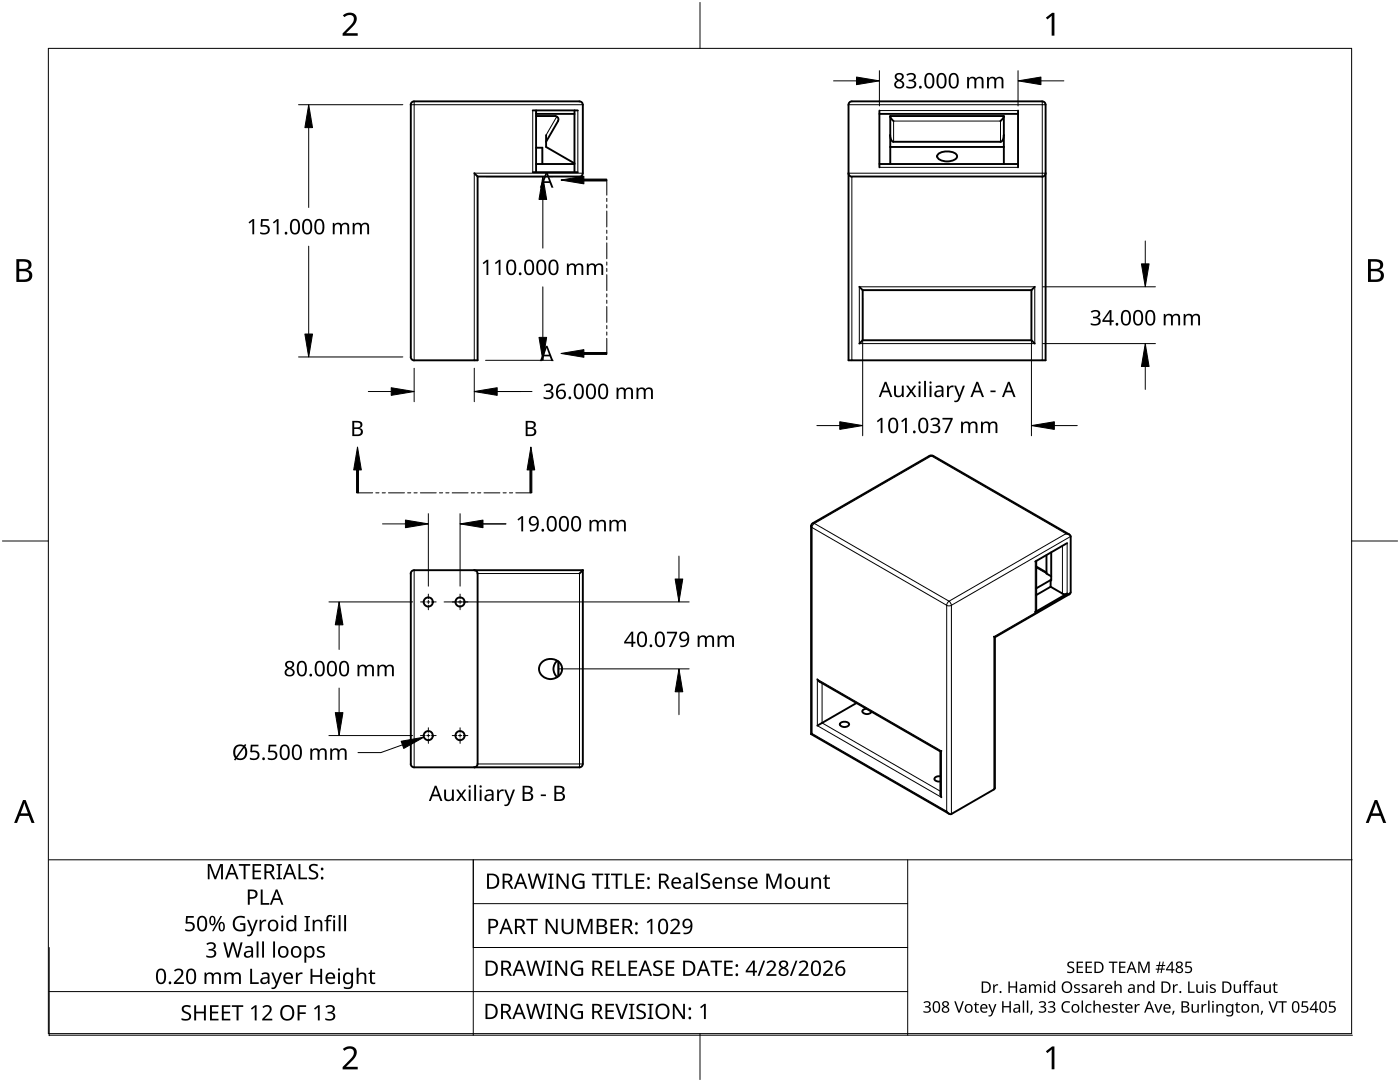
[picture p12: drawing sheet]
<svg xmlns="http://www.w3.org/2000/svg" width="279mm" height="216mm" viewBox="0 0 279 216" stroke-linecap="round" stroke-linejoin="round" font-family="sans-serif">
<g fill="none" stroke="#000" stroke-width=".38">
<path d="M82.6 20.2a.7 .7 0 0 0-.6 .7v50.3a.7 .7 0 0 0 .6 .7M82.7 20.2h33M94.7 34.6l.6 .6M95.3 35.2v36.7h-12.6M107 29.5h1.2v3.2M107 22v12.4M109 27v2.3l5.7 3.3M110.8 23.2h.2a.65 .65 0 0 1 .3 1l-2.3 4.1M110.8 23.2h-3.8M114.7 22.7h-7.7M114.7 32.7h-7.7M114.7 22v12.4"/>
<path d="M115.3 22h-9M115.3 34.4h-9M115.6 20.2a.63 .63 0 0 1 .7 .7v13.7a.73 .73 0 0 1-.7 .7M115.7 35.2h-20.4M169.3 34.6a.73 .73 0 0 0 .7 .7M170 20.2a.65 .65 0 0 0-.7 .7v51h39.4v-51a.65 .65 0 0 0-.7-.7M170 20.2h38M175.5 22.7h27.7M175.5 22.1v11.3M177.6 23.3l.7 .9M177.6 27a1.36 1.36 0 0 0 .7 1.3M177.7 32.7v-9.5h22.6v9.5"/>
<path d="M178.3 28.3h21.4M187.1 30.9a3.1 3.1 0 0 1 3.8 0l.1 .3a2.14 2.14 0 0 1-2.6 1 1.42 1.42 0 0 1-1.4-1zM200.3 23.3l-.7 .9M200.3 27a1.29 1.29 0 0 1-.7 1.3M200.3 29.3h-22.6M203.2 22.1v11.3M203.2 32.7h-27.7M208 35.2h-38M208.7 34.6a.71 .71 0 0 1-.7 .7M171.5 57.2l.7 .7M172.2 57.9v10M172.2 57.9h33.6"/>
<path d="M205.8 57.9v10M206.5 57.2l-.7 .7M172.2 67.9l-.7 .7M205.8 67.9h-33.6M205.8 67.9l.7 .7M185.5 91l.2-.1 .5 .1 27.2 15.6M185.5 90.9l-23.3 13.5-.4 .6M82.6 113.8a.68 .68 0 0 0-.6 .7v37.9a.68 .68 0 0 0 .6 .7M82.7 113.8h33.6M94.6 113.8a.62 .62 0 0 1 .7 .7v37.9a.7 .7 0 0 1-.7 .7M116.3 113.8v38.6a.65 .65 0 0 1-.7 .7M116.3 113.8l-.6 .6"/>
<path d="M161.9 105v41.5M206.8 111.9v9.9M206.8 113l2.1 1.2M208.9 110.8v3.7l.9 .5M209.7 115.7l-2.9 1.7M209.7 115.7v1.4M209.7 117.1l2.3 1.3M209.7 117.1l-2.9 1.6M209.8 110.2v5.6l-.1-.1M212 118.4l.5 .2 .4-.2M212.7 106.5a.76 .76 0 0 1 1 .6M213 118.4l-6.4 3.7 .2-.2"/>
<path d="M213 108.4l-6.4 3.6M213.7 118.2l-.3 .4-14.8 8.6M213.7 107v11.2M108.2 132.1a2.28 2.28 0 0 1 2.7-.4 2.28 2.28 0 0 1 1.2 2.3 2.36 2.36 0 0 1-2.5 1.5 2.36 2.36 0 0 1-2-2l.1-.6zM111.2 131.9a2.12 2.12 0 0 0 0 3.2M111.5 132v2.9M163.1 135.6l.5 .5 24.1 13.8M198.4 127l.2 .2M198.6 127.2v30M115.7 153.1h-33M161.9 146.5l27.5 15.9M162.1 146.4l-.2 .1"/>
<path d="M167.7 144.3a1.19 1.19 0 0 1 1.8 .2 1.06 1.06 0 0 1-1.9 0zM170.9 140.3l-7.8 4.5M172.9 141.4a.6 .6 0 0 0-.7 .7 1.14 1.14 0 0 0 1.7-.1M187.7 154.9h-.3a.64 .64 0 0 0-.8 .7l.4 .3 .7 .1M187.7 158.5l.2 .6M187.7 149.9v8.5M187.9 149.8l-.2 .1M198.4 157.5l-8.5 4.9M198.5 157.3l-.2 .2M188.9 161.9a.92 .92 0 0 0 1 .5"/>
<circle cx="85.5" cy="120.1" r=".9"/>
<circle cx="91.8" cy="120.1" r=".91"/>
<circle cx="85.5" cy="146.8" r=".9"/>
<circle cx="91.8" cy="146.8" r=".91"/>
</g>
<g fill="none" stroke="#000" stroke-width=".2">
<path d="M82 20.9h34.3M82.7 20.2v51.7M106.3 22v12.4M111.1 23.2l-2.1 3.8M115.3 22v12.4M116.3 34.6h-21.6v37.3M169.3 20.9h39.4M169.3 34.6h39.4M170 35.2v36.7M175.5 33.4h27.7M178.3 28.3v-4.1h21.4v4.1M203.2 22.1h-27.7"/>
<path d="M208 20.2v51.7M171.5 57.2h35v11.4h-35zM185.5 91h.7M82.7 113.8v39.3M95.3 114.4h20.4v38.7M161.8 105l.3 .3M162.1 105.3l26.8 15.5v41.1l-26.8-15.5zM162.2 104.4l.3 .1-.3 .3-.1 .5M162.5 104.4l23.4-13.4 26.8 15.5-23.3 13.5zM206.6 112v10.1M206.8 113.3l2.1 1.2M212 108.9v9.5"/>
<path d="M213 108.4v10M213.7 118.2l-15.3 8.8v30.5M213.7 107l-23.8 13.8v41.6M111.4 131.9v3.1M163.1 135.5l24.8 14.3v9.3l-24.8-14.3zM164.1 136.3v8l23.6 13.6M189.3 120.1l.1-.1 .2 .2 .3 .6h-1zM116.3 152.4h-21"/>
</g>
<path d="M9.7 9.7h260v196.5h-260z" fill="none" stroke="#000" stroke-width=".2"/>
<path d="M139.7 .5v9.2M.5 108h9.2M269.7 108h9.2M139.7 206.2v9.2" fill="none" stroke="#000" stroke-width=".2"/>
<g fill="#000">
<path d="M68.4 3.1a1.64 1.64 0 0 1 2.8 .4 2.52 2.52 0 0 1-1.2 2.2l-.9 .9h2.3v.5h-3v-.4l1.2-1.2a1.95 1.95 0 0 0 .9-2.2 1.23 1.23 0 0 0-1.8 .1zM208.7 3.5l1.3-.9h.4v4.5h-.5v-4l-.9 .8zM68.4 209.3a1.64 1.64 0 0 1 2.8 .4 2.52 2.52 0 0 1-1.2 2.2l-.9 1h2.3v.5h-3v-.5l1.2-1.2a1.95 1.95 0 0 0 .9-2.1 1.23 1.23 0 0 0-1.8 .1zM208.7 209.8l1.3-1h.4v4.6h-.5v-4l-.9 .7z"/>
<path d="M3.3 51.7h1.3a1.28 1.28 0 0 1 1.7 1.3 1.04 1.04 0 0 1-.9 .9 1.23 1.23 0 0 1 1 1.5 1.23 1.23 0 0 1-1.5 .9h-1.6zM3.8 54.1v1.7h1a.86 .86 0 0 0 1-.9 .86 .86 0 0 0-1.1-.8zM3.8 52.2v1.4h.9a.78 .78 0 0 0 1-.7 .78 .78 0 0 0-1.1-.7z"/>
<path d="M273 51.7h1.3a1.28 1.28 0 0 1 1.7 1.3 1.04 1.04 0 0 1-.8 .9 1.23 1.23 0 0 1 1 1.5 1.23 1.23 0 0 1-1.6 .9h-1.6zM273.6 54.1v1.7h.9a.86 .86 0 0 0 1.1-.9 .86 .86 0 0 0-1.1-.8zM273.6 52.2v1.4h.8a.78 .78 0 0 0 1-.7 .78 .78 0 0 0-1.1-.7z"/>
<path d="M4.6 159.6h.5l1.8 4.6h-.6l-.6-1.4h-1.8l-.5 1.4h-.6zM4.8 160.2l-.7 2.1h1.5z"/>
<path d="M274.3 159.6h.6l1.7 4.6h-.6l-.5-1.4h-1.8l-.6 1.4h-.5zM274.6 160.2l-.7 2.1h1.4z"/>
</g>
<g fill="none" stroke="#000" stroke-width=".2">
<path d="M121.1 35.9v3M121.1 39.6v.6M121.1 40.8v.7M121.1 42.1v3.2M121.1 45.9v.7M121.1 47.2v.6M121.1 48.5v3.1M121.1 52.3v.6M121.1 53.5v.7M121.1 54.8v3.2M121.1 58.6v.7M121.1 59.9v.6"/>
<path d="M121.1 61.2v3.1M121.1 65v.6M121.1 66.2v.7M121.1 67.5v3M71.3 98.3h3.1M75 98.3h.6M76.3 98.3h.6M77.5 98.3h3.2M81.3 98.3h.7M82.6 98.3h.7M83.9 98.3h3.2M87.7 98.3h.6"/>
<path d="M89 98.3h.6M90.2 98.3h3.2M94 98.3h.7M95.3 98.3h.7M96.6 98.3h3.2M100.4 98.3h.6M101.7 98.3h.6M102.9 98.3h3.1"/>
</g>
<path d="M112 35.9l4.5-.7v1.5zM116.5 35.7h4.6v.4h-4.6zM112 70.5l4.5-.7v1.5zM116.5 70.3h4.6v.4h-4.6zM71.3 89.2l.8 4.6h-1.5zM71.2 93.8h.3v4.5h-.3zM106 89.2l.7 4.6h-1.5zM105.8 93.8h.3v4.5h-.3z" fill="#000" stroke="#000" stroke-width=".2"/>
<g fill="#000">
<path d="M108.9 34.4h.4l1.2 3h-.4l-.4-.9h-1.2l-.4 .9h-.4zM109.1 34.8l-.5 1.4h1z"/>
<path d="M108.9 69h.4l1.2 3.1h-.4l-.4-1h-1.2l-.4 1h-.4zM109.1 69.4l-.5 1.4h1z"/>
<path d="M70.3 84h.9a.8 .8 0 0 1 1 .2 .8 .8 0 0 1-.1 1.1l-.4 .1a.83 .83 0 0 1 .7 1 .83 .83 0 0 1-1 .6h-1.1zM70.7 85.6v1.1h.6a.57 .57 0 0 0 .7-.6 .57 .57 0 0 0-.7-.5zM70.7 84.3v1h.6a.52 .52 0 0 0 .6-.6 .52 .52 0 0 0-.7-.4z"/>
<path d="M104.9 84h.9a.81 .81 0 0 1 .9 .2 .81 .81 0 0 1 .1 1l-.4 .2a.83 .83 0 0 1 .6 1 .83 .83 0 0 1-1 .6h-1.1zM105.3 85.6v1.1h.6a.57 .57 0 0 0 .7-.6 .57 .57 0 0 0-.7-.5zM105.3 84.3v1h.6a.52 .52 0 0 0 .6-.6 .52 .52 0 0 0-.7-.4z"/>
</g>
<g fill="#000">
<path d="M180.9 14.9a1.09 1.09 0 0 1 1.1-.4 1.09 1.09 0 0 1 .8 .8 .74 .74 0 0 1-.6 .7 .81 .81 0 0 1 .7 .9 .81 .81 0 0 1-.9 .8l-1.1-.2v-.3a1.08 1.08 0 0 0 1.6-.3 .62 .62 0 0 0-.9-.7h-.3v-.3a.7 .7 0 0 0 .8-.1 .7 .7 0 0 0 .3-.7 .89 .89 0 0 0-1.3 0zM193 15.4h.3l.1 .3a.86 .86 0 0 1 1.4 0 .81 .81 0 0 1 .9-.4 .81 .81 0 0 1 .6 .8v1.5h-.4v-1.4a.56 .56 0 0 0-.7-.6 .56 .56 0 0 0-.4 .8v1.2h-.3v-1.4a.57 .57 0 0 0-.8-.6 .57 .57 0 0 0-.3 .8v1.2h-.4zM197 15.4h.3v.3a.86 .86 0 0 1 1.5 0 .81 .81 0 0 1 .9-.4 .81 .81 0 0 1 .6 .8v1.5h-.4v-1.4a.56 .56 0 0 0-.7-.6 .56 .56 0 0 0-.4 .8v1.2h-.4v-1.4a.57 .57 0 0 0-.7-.6 .57 .57 0 0 0-.3 .8v1.2h-.4zM49.6 44.4l.8-.7h.3v3.1h-.3v-2.7l-.6 .5zM52.1 43.7h1.5v.4h-1.2v.8a1.02 1.02 0 0 1 1.5 .9 1.02 1.02 0 0 1-1.4 1l-.6-.2v-.3a.88 .88 0 0 0 1 .2 .88 .88 0 0 0 .5-.8 .85 .85 0 0 0-1.2-.4l-.2-.1zM54.5 44.4l.8-.7h.3v3.1h-.4v-2.7l-.5 .5zM66.4 44.5h.3l.1 .3a.86 .86 0 0 1 1.4 0 .81 .81 0 0 1 .9-.3 .81 .81 0 0 1 .6 .8v1.5h-.4v-1.5a.56 .56 0 0 0-.6-.6 .56 .56 0 0 0-.5 .8v1.3h-.3v-1.5a.57 .57 0 0 0-.8-.5 .57 .57 0 0 0-.3 .8v1.2h-.4zM70.4 44.5h.3v.3a.86 .86 0 0 1 1.5 0 .81 .81 0 0 1 .9-.3 .81 .81 0 0 1 .6 .8v1.5h-.4v-1.5a.56 .56 0 0 0-.7-.6 .56 .56 0 0 0-.4 .8v1.3h-.4v-1.5a.57 .57 0 0 0-.7-.5 .57 .57 0 0 0-.3 .8v1.2h-.4zM96.3 52.5l.8-.7h.4v3.1h-.4v-2.7l-.6 .5zM98.8 52.5l.8-.7h.3v3.1h-.4v-2.7l-.5 .5zM113.1 52.6h.3l.1 .3a.86 .86 0 0 1 1.4 0 .81 .81 0 0 1 .9-.3 .81 .81 0 0 1 .6 .8v1.5h-.4v-1.5a.56 .56 0 0 0-.6-.5 .56 .56 0 0 0-.4 .7v1.3h-.4v-1.5a.57 .57 0 0 0-.7-.5 .57 .57 0 0 0-.4 .8v1.2h-.4zM117.1 52.6h.3l.1 .3a.86 .86 0 0 1 1.4 0 .81 .81 0 0 1 .9-.3 .81 .81 0 0 1 .6 .8v1.5h-.4v-1.5a.56 .56 0 0 0-.6-.5 .56 .56 0 0 0-.5 .7v1.3h-.3v-1.5a.57 .57 0 0 0-.8-.5 .57 .57 0 0 0-.3 .8v1.2h-.4z"/>
<path d="M108.5 76.9a1.09 1.09 0 0 1 1.1-.4 1.09 1.09 0 0 1 .8 .8 .74 .74 0 0 1-.6 .7 .81 .81 0 0 1 .7 .9 .81 .81 0 0 1-.9 .7l-1.1-.1v-.4a1.08 1.08 0 0 0 1.6-.2 .62 .62 0 0 0-.9-.7h-.3v-.3a.7 .7 0 0 0 .8-.1 .7 .7 0 0 0 .3-.7 .89 .89 0 0 0-1.3 0zM123.1 77.3h.3v.4a.86 .86 0 0 1 1.4 0 .81 .81 0 0 1 .9-.4 .81 .81 0 0 1 .6 .8v1.5h-.3v-1.4a.56 .56 0 0 0-.7-.6 .56 .56 0 0 0-.4 .8v1.2h-.4v-1.4a.57 .57 0 0 0-.7-.6 .57 .57 0 0 0-.4 .8v1.2h-.3zM127 77.3h.3l.1 .4a.86 .86 0 0 1 1.4 0 .81 .81 0 0 1 .9-.4 .81 .81 0 0 1 .6 .8v1.5h-.4v-1.4a.56 .56 0 0 0-.6-.6 .56 .56 0 0 0-.5 .8v1.2h-.3v-1.4a.57 .57 0 0 0-.7-.6 .57 .57 0 0 0-.4 .8v1.2h-.4zM178.4 77h.4v1.4a.61 .61 0 0 0 .8 .6 .61 .61 0 0 0 .4-.9v-1.1h.4v2.2h-.4v-.3a.88 .88 0 0 1-1 .3 .88 .88 0 0 1-.6-.8zM180.8 77h.5l.5 .8 .6-.8h.4l-.7 1.1 .8 1.1h-.4l-.7-.9-.6 .9h-.4l.8-1.1zM189 77h.3l.1 .4 .4-.4 .5-.1v.4h-.4a.73 .73 0 0 0-.5 .7v1.2h-.4zM190.4 77h.4l.7 1.9 .7-1.9h.4l-1 2.5a.87 .87 0 0 1-1.2 .7v-.3l.6-.1 .3-.6zM197.7 77.9h1v.4h-1zM217.7 62.2a1.09 1.09 0 0 1 1.1-.4 1.09 1.09 0 0 1 .8 .8 .74 .74 0 0 1-.7 .7 .81 .81 0 0 1 .8 .9 .81 .81 0 0 1-.9 .8l-1.1-.2v-.3a1.08 1.08 0 0 0 1.6-.3 .62 .62 0 0 0-.9-.7h-.3v-.3a.7 .7 0 0 0 .8-.1 .7 .7 0 0 0 .3-.7 .89 .89 0 0 0-1.3 0zM232.2 62.6h.3l.1 .4a.86 .86 0 0 1 1.4 0 .81 .81 0 0 1 .9-.4 .81 .81 0 0 1 .6 .8v1.5h-.4v-1.4a.56 .56 0 0 0-.6-.6 .56 .56 0 0 0-.4 .8v1.2h-.4v-1.4a.57 .57 0 0 0-.7-.6 .57 .57 0 0 0-.4 .8v1.2h-.4zM236.2 62.6h.3l.1 .4a.86 .86 0 0 1 1.4 0 .81 .81 0 0 1 .9-.4 .81 .81 0 0 1 .6 .8v1.5h-.4v-1.4a.56 .56 0 0 0-.6-.6 .56 .56 0 0 0-.5 .8v1.2h-.3v-1.4a.57 .57 0 0 0-.7-.6 .57 .57 0 0 0-.4 .8v1.2h-.4zM175 84l.8-.6h.3v3h-.3v-2.6l-.6 .5z"/>
<path d="M179.8 84l.9-.6h.3v3h-.4v-2.6l-.6 .5zM185.7 83.6a1.09 1.09 0 0 1 1.1-.3 1.09 1.09 0 0 1 .8 .8 .74 .74 0 0 1-.7 .7 .81 .81 0 0 1 .8 .9 .81 .81 0 0 1-.9 .7l-1.1-.1v-.4a1.08 1.08 0 0 0 1.6-.2 .62 .62 0 0 0-.9-.7h-.3v-.3a.7 .7 0 0 0 .8-.1 .7 .7 0 0 0 .3-.7 .89 .89 0 0 0-1.3 0zM188.1 83.4h2v.3l-1.2 2.7h-.4l1.2-2.7h-1.6zM191.8 84.1h.3l.1 .3a.86 .86 0 0 1 1.4 .1 .81 .81 0 0 1 .9-.4 .81 .81 0 0 1 .6 .8v1.5h-.4v-1.5a.56 .56 0 0 0-.7-.5 .56 .56 0 0 0-.4 .8v1.2h-.3v-1.5a.57 .57 0 0 0-.8-.5 .57 .57 0 0 0-.3 .8v1.2h-.4zM195.8 84.1h.3v.3a.86 .86 0 0 1 1.4 .1 .81 .81 0 0 1 1-.4 .81 .81 0 0 1 .5 .8v1.5h-.3v-1.5a.56 .56 0 0 0-.7-.5 .56 .56 0 0 0-.4 .8v1.2h-.4v-1.5a.57 .57 0 0 0-.7-.5 .57 .57 0 0 0-.3 .8v1.2h-.4zM103.3 103.6l.8-.6h.3v3h-.4l.1-2.6-.6 .5zM117.7 103.8h.3v.3a.86 .86 0 0 1 1.4 0 .81 .81 0 0 1 .9-.4 .81 .81 0 0 1 .6 .8v1.5h-.3v-1.4a.56 .56 0 0 0-.7-.6 .56 .56 0 0 0-.4 .8v1.2h-.4v-1.4a.57 .57 0 0 0-.7-.6 .57 .57 0 0 0-.4 .8v1.2h-.3zM121.6 103.8h.3l.1 .3a.86 .86 0 0 1 1.4 0 .81 .81 0 0 1 .9-.4 .81 .81 0 0 1 .6 .8v1.5h-.4v-1.4a.56 .56 0 0 0-.6-.6 .56 .56 0 0 0-.4 .8v1.2h-.4v-1.4a.57 .57 0 0 0-.7-.6 .57 .57 0 0 0-.4 .8v1.2h-.4zM71.4 132.7h.3v.3a.86 .86 0 0 1 1.4 0 .81 .81 0 0 1 .9-.4 .81 .81 0 0 1 .6 .9v1.4h-.3v-1.4a.56 .56 0 0 0-.7-.6 .56 .56 0 0 0-.4 .8v1.2h-.4v-1.4a.57 .57 0 0 0-.7-.6 .57 .57 0 0 0-.4 .9v1.1h-.3zM75.3 132.7h.3l.1 .3a.86 .86 0 0 1 1.4 0 .81 .81 0 0 1 .9-.4 .81 .81 0 0 1 .6 .9v1.4h-.4v-1.4a.56 .56 0 0 0-.6-.6 .56 .56 0 0 0-.5 .8v1.2h-.3v-1.4a.57 .57 0 0 0-.7-.6 .57 .57 0 0 0-.4 .9v1.1h-.4zM133.1 126.1h2v.2l-1.2 2.8h-.4l1.2-2.7h-1.6zM139.2 126.8h.3l.1 .3a.86 .86 0 0 1 1.4 .1 .81 .81 0 0 1 .9-.4 .81 .81 0 0 1 .6 .8v1.5h-.4v-1.5a.56 .56 0 0 0-.6-.5 .56 .56 0 0 0-.4 .7v1.3h-.4v-1.5a.57 .57 0 0 0-.7-.5 .57 .57 0 0 0-.4 .8v1.2h-.4z"/>
<path d="M143.2 126.8h.3l.1 .3a.86 .86 0 0 1 1.4 .1 .81 .81 0 0 1 .9-.4 .81 .81 0 0 1 .6 .8v1.5h-.4v-1.5a.56 .56 0 0 0-.7-.5 .56 .56 0 0 0-.4 .7v1.3h-.3v-1.5a.57 .57 0 0 0-.8-.5 .57 .57 0 0 0-.3 .8v1.2h-.4zM50.1 148.6h1.5v.3h-1.2l-.1 .9a1.02 1.02 0 0 1 1.5 .8 1.02 1.02 0 0 1-1.4 1.1l-.5-.2v-.3a.88 .88 0 0 0 .9 .2 .88 .88 0 0 0 .6-.8 .85 .85 0 0 0-1.3-.5l-.2-.1zM53.6 148.6h1.5v.3h-1.2v.9a1.02 1.02 0 0 1 1.5 .8 1.02 1.02 0 0 1-1.4 1.1l-.6-.2v-.3a.88 .88 0 0 0 1 .2 .88 .88 0 0 0 .6-.8 .85 .85 0 0 0-1.3-.5l-.2-.1zM61.9 149.3h.3l.1 .4a.86 .86 0 0 1 1.4 0 .81 .81 0 0 1 .9-.4 .81 .81 0 0 1 .6 .8v1.5h-.4v-1.4a.56 .56 0 0 0-.6-.6 .56 .56 0 0 0-.4 .8v1.2h-.4v-1.4a.57 .57 0 0 0-.7-.6 .57 .57 0 0 0-.4 .8v1.2h-.4zM65.9 149.3h.3l.1 .4a.86 .86 0 0 1 1.4 0 .81 .81 0 0 1 .9-.4 .81 .81 0 0 1 .6 .8v1.5h-.4v-1.4a.56 .56 0 0 0-.7-.6 .56 .56 0 0 0-.4 .8v1.2h-.3v-1.4a.57 .57 0 0 0-.8-.6 .57 .57 0 0 0-.3 .8v1.2h-.4zM88.6 157.5h.4v1.5a.61 .61 0 0 0 .8 .6 .61 .61 0 0 0 .4-.9v-1.2h.4v2.3h-.3l-.1-.3a.88 .88 0 0 1-.9 .3 .88 .88 0 0 1-.7-.8zM91 157.5h.5l.6 .9 .5-.9h.5l-.8 1.2 .8 1.1h-.4l-.6-.9-.7 .9h-.4l.8-1.1zM99.2 157.5h.3l.1 .5 .4-.4 .5-.1v.4h-.4a.73 .73 0 0 0-.5 .7v1.2h-.4zM100.6 157.5h.4l.7 2 .7-2h.4l-1 2.6a.87 .87 0 0 1-1.1 .7v-.3l.5-.1 .3-.6zM107.9 158.5h1.1v.4h-1.1zM41.5 172.4h.5l1 2.5 .9-2.5h.6v3h-.4v-2.6l-1 2.6h-.3l-1-2.6v2.6h-.3zM47.7 172.4h2.2v.4h-.9v2.6h-.4v-2.6h-.9z"/>
<path d="M50.4 172.4h1.7v.4h-1.3v.9h1.2v.3h-1.2v1.1h1.3v.3h-1.7zM55.2 172.4h1.1v.2l-.4 .1v2.4l.4 .1v.2h-1.1v-.2l.3-.1v-2.4l-.3-.1zM59.6 172.4h.4v2.7h1.3v.3h-1.7zM61.8 172.7a1.44 1.44 0 0 1 1.7-.2l-.2 .4-.2-.1a.65 .65 0 0 0-.7-.1 .65 .65 0 0 0-.4 .6l.3 .3a1.25 1.25 0 0 1 1.2 1.2 1.31 1.31 0 0 1-1.9 .5v-.3a1.08 1.08 0 0 0 1.5-.2 1.08 1.08 0 0 0-1-.9 .8 .8 0 0 1-.3-1.2zM105.3 174.3h.4l.6 2.6 .7-2.6h.4l.7 2.6 .7-2.6h.4l-.9 3.1h-.3l-.8-2.6-.7 2.6h-.4zM109.4 174.3h1.1v.2l-.4 .1v2.5h.4v.3h-1.1v-.3h.3v-2.5l-.3-.1zM111.1 174.3h.4l1.6 2.5v-2.5h.4v3.1h-.5l-1.6-2.6v2.6h-.3zM114.6 174.7a1.94 1.94 0 0 1 2-.2l-.1 .3a1.25 1.25 0 0 0-2 .9 1.25 1.25 0 0 0 1.8 1.3v-.9h-.7v-.4h1.1v1.5l-.3 .1a1.62 1.62 0 0 1-2-.5 1.62 1.62 0 0 1 .2-2.1zM118.1 174.3h2.3v.4h-.9v2.7h-.4v-2.7h-1zM120.6 174.3h1.1v.2l-.3 .1v2.5h.3v.3h-1.1v-.3h.4v-2.5l-.4-.1zM121.9 174.3h2.3v.4h-.9v2.7h-.4v-2.7h-1zM124.7 174.3h.4v2.7h1.3v.4h-1.7z"/>
<path d="M126.9 174.3h1.7v.4h-1.3v.9h1.2v.3h-1.2v1.1h1.3v.4h-1.7zM140 174.6a1.44 1.44 0 0 1 1.7-.2l-.1 .4-.2-.1a.64 .64 0 0 0-.7-.1 .64 .64 0 0 0-.4 .6l.5 .4a.93 .93 0 0 1 .9 1.1 .93 .93 0 0 1-1.3 .7l-.6-.1v-.4a1.08 1.08 0 0 0 1.6-.2 1.08 1.08 0 0 0-1.1-.9 .8 .8 0 0 1-.3-1.2zM144.7 175.1h.3l.1 .3a.87 .87 0 0 1 .9-.3 .87 .87 0 0 1 .6 .8v1.5h-.3v-1.5a.61 .61 0 0 0-.8-.5 .61 .61 0 0 0-.4 .8v1.2h-.4zM147.3 175.3a1.34 1.34 0 0 1 1.5-.1l-.1 .3-.5-.2a.37 .37 0 0 0-.6 .2 .37 .37 0 0 0 .4 .5h.1a.69 .69 0 0 1 .7 .9 .69 .69 0 0 1-.9 .5l-.7-.1v-.4l.7 .2 .5-.1v-.4l-.5-.3a.68 .68 0 0 1-.6-1zM152.9 174.3h.6l.9 2.5 1-2.5h.6v3.1h-.4v-2.7l-1 2.7h-.3l-1-2.7v2.7h-.4zM159.3 175.1h.4v1.4a.61 .61 0 0 0 .7 .6 .61 .61 0 0 0 .4-.8v-1.2h.4v2.3h-.3v-.3a.88 .88 0 0 1-1 .3 .88 .88 0 0 1-.6-.8zM161.9 175.1h.3l.1 .3a.87 .87 0 0 1 .9-.3 .87 .87 0 0 1 .7 .8v1.5h-.4v-1.5a.61 .61 0 0 0-.8-.5 .61 .61 0 0 0-.4 .8v1.2h-.4zM164.7 174.5h.3v.6h.6v.3h-.6v1.3l.2 .4 .4-.1v.3a.69 .69 0 0 1-1-.6v-1.3h-.3v-.2l.3-.2zM34.7 193.6a1.01 1.01 0 0 1 1.2-.3 1.01 1.01 0 0 1 .7 1l-.3 .5-1.1 1.2h1.5v.3h-2v-.3l1.1-1.1a.72 .72 0 0 0 .4-.7 .72 .72 0 0 0-.4-.6l-.9 .3zM37.1 182.8h1.6v.3h-1.2l-.1 .9a1.02 1.02 0 0 1 1.5 .8 1.02 1.02 0 0 1-1.4 1l-.5-.1v-.4a.88 .88 0 0 0 .9 .3 .88 .88 0 0 0 .6-.9 .85 .85 0 0 0-1.3-.4l-.2-.1zM41.2 188.3a1.09 1.09 0 0 1 1.1-.3 1.09 1.09 0 0 1 .8 .8 .74 .74 0 0 1-.7 .7 .81 .81 0 0 1 .8 .9 .81 .81 0 0 1-.9 .7l-1.1-.1v-.4a1.08 1.08 0 0 0 1.6-.3 .62 .62 0 0 0-.9-.6h-.3v-.3a.7 .7 0 0 0 .8-.1 .7 .7 0 0 0 .3-.7 .89 .89 0 0 0-1.3 0zM40.8 194.1h.3l.1 .3a.86 .86 0 0 1 1.4 0 .81 .81 0 0 1 .9-.3 .81 .81 0 0 1 .6 .8v1.4h-.4v-1.4a.56 .56 0 0 0-.6-.6 .56 .56 0 0 0-.5 .8v1.2h-.3v-1.4a.57 .57 0 0 0-.7-.6 .57 .57 0 0 0-.4 .9v1.1h-.4z"/>
<path d="M44 182.8h.3l-1.7 3h-.3zM44.6 188h.4l.6 2.6 .7-2.6h.4l.7 2.6 .6-2.6h.4l-.8 3.1h-.4l-.7-2.6-.7 2.6h-.4zM44.8 194.1h.3l.1 .3a.86 .86 0 0 1 1.4 0 .81 .81 0 0 1 .9-.3 .81 .81 0 0 1 .6 .8v1.4h-.4v-1.4a.56 .56 0 0 0-.7-.6 .56 .56 0 0 0-.4 .8v1.2h-.4v-1.4a.57 .57 0 0 0-.7-.6 .57 .57 0 0 0-.3 .9v1.1h-.4zM46.9 183.2a1.94 1.94 0 0 1 2-.3l-.1 .3a1.25 1.25 0 0 0-1.9 1 1.25 1.25 0 0 0 1.7 1.3v-.9h-.7v-.4h1.1v1.5l-.3 .1a1.62 1.62 0 0 1-2-.5 1.62 1.62 0 0 1 .2-2.1zM49.3 183.5h.4l.7 2 .7-2h.4l-1 2.6a.87 .87 0 0 1-1.2 .7v-.3l.6-.1 .3-.6zM49.9 193.3h.4v2.7h1.3v.3h-1.7zM52 177.5h.4v2.7h1.3v.3h-1.7zM51.8 183.5h.3l.1 .5 .4-.4 .5-.1v.4h-.4a.73 .73 0 0 0-.5 .7v1.2h-.4zM54.1 194.1h.4l.7 1.9 .7-1.9h.4l-1 2.6a.87 .87 0 0 1-1.1 .6v-.3h.5l.4-.7zM59.1 194.1h.3v.4l.4-.4 .6-.1-.1 .4h-.4a.73 .73 0 0 0-.5 .7v1.2h-.3zM60.8 182.8h1.1v.2l-.4 .1v2.4l.4 .1v.2h-1.1v-.2l.3-.1v-2.4l-.3-.1zM62.4 183.5h.3l.1 .3a.87 .87 0 0 1 .9-.3 .87 .87 0 0 1 .6 .8v1.5h-.3v-1.4a.61 .61 0 0 0-.8-.6 .61 .61 0 0 0-.4 .8v1.2h-.4z"/>
<path d="M62 193.3h.4v1.3h1.5v-1.3h.4v3h-.4v-1.4h-1.5v1.4h-.4zM63.4 189a1.34 1.34 0 0 1 1.4-.1l-.1 .3-.5-.1a.37 .37 0 0 0-.6 .1 .37 .37 0 0 0 .4 .5l.2 .1a.69 .69 0 0 1 .6 .8 .69 .69 0 0 1-.9 .5l-.7-.1v-.4l.8 .2 .4-.1v-.4l-.5-.3a.68 .68 0 0 1-.5-1zM65.3 182.8l.8-.2h.2l-.1 .3a.48 .48 0 0 0-.6 .1 .48 .48 0 0 0-.1 .5h.6v.3h-.6v2h-.4v-2h-.4v-.1l.4-.2zM71.2 193.1h.4l-.1 1.3a.87 .87 0 0 1 1-.3 .87 .87 0 0 1 .6 .8v1.4h-.4v-1.4a.61 .61 0 0 0-.7-.6 .61 .61 0 0 0-.4 .9v1.1h-.4zM74 193.5h.2v.6h.7v.3h-.7v1.3l.2 .4 .5-.1v.3a.69 .69 0 0 1-1.1-.6v-1.3h-.3v-.2l.3-.2zM105 183.3h2.3v.4h-.9v2.7h-.4v-2.7h-1zM105 191.7h.4l.6 2.6 .7-2.6h.4l.8 2.6 .6-2.6h.4l-.8 3h-.4l-.8-2.6-.7 2.6h-.4zM109.1 191.7h1.1v.2l-.4 .1v2.4l.4 .1v.2h-1.1v-.2l.4-.1v-2.4l-.4-.1zM108.9 183.3h.4l1.6 2.6v-2.6h.4v3.1h-.5l-1.6-2.5v2.5h-.3zM110.8 191.7h.4l1.7 2.5-.1-2.5h.4v3h-.5l-1.6-2.5v2.5h-.3zM112.1 183.3h.4v2a.79 .79 0 0 0 .8 .8 .79 .79 0 0 0 .7-.8v-2h.4v2a1.17 1.17 0 0 1-1.1 1.1 1.17 1.17 0 0 1-1.2-1.1zM114.3 192.1a1.94 1.94 0 0 1 2-.3l-.1 .4a1.25 1.25 0 0 0-1.9 .9 1.25 1.25 0 0 0 1.7 1.3v-.9h-.7v-.4h1.1v1.5l-.3 .1a1.62 1.62 0 0 1-2-.5 1.62 1.62 0 0 1 .2-2.1z"/>
<path d="M115.2 183.3h.6l.9 2.5 1-2.5h.6v3.1h-.4v-2.7l-1 2.7h-.3l-1-2.7v2.7h-.4zM120.9 191.7h1.7v.3h-1.4v1h1.3v.3h-1.3v1.1h1.4v.3h-1.7zM123.2 191.7h.4v2.7h1.3v.3h-1.7zM121.8 183.3h1.7v.4h-1.3v.9h1.3v.4h-1.3v1h1.3v.4h-1.7zM125.5 191.7h1.7v.3h-1.4v1h1.3v.3h-1.3v1.1h1.4v.3h-1.7zM129.1 184l.8-.7h.3v3.1h-.4v-2.7l-.5 .5zM130.5 192a1.44 1.44 0 0 1 1.7-.2l-.1 .3h-.2a.65 .65 0 0 0-.7-.2 .65 .65 0 0 0-.4 .7l.2 .2a1.24 1.24 0 0 1 1.2 1.3 1.31 1.31 0 0 1-1.9 .5v-.3a1.08 1.08 0 0 0 1.6-.2 1.08 1.08 0 0 0-1.1-.9 .8 .8 0 0 1-.3-1.2zM132.9 191.7h1.7v.3h-1.3v1h1.2v.3h-1.2v1.1h1.3v.3h-1.7zM133.8 183.7a1.01 1.01 0 0 1 1.1-.4 1.01 1.01 0 0 1 .7 1l-.3 .6-1.1 1.1h1.6v.4h-2v-.3l1-1.1a.72 .72 0 0 0 .5-.7 .72 .72 0 0 0-.5-.7l-.8 .3zM141.8 191.7h2.3v.3h-1v2.7h-.4v-2.7h-.9zM144.5 191.7h1.7v.3h-1.3v1h1.3v.3h-1.3v1.1h1.3v.3h-1.7zM152.3 191.7h.4l-1.1 3h-.4z"/>
<path d="M153 192a1.01 1.01 0 0 1 1.1-.4 1.01 1.01 0 0 1 .7 1l-.3 .6-1.1 1.2h1.6v.3h-2.1v-.3l1.1-1.1a.72 .72 0 0 0 .5-.7 .72 .72 0 0 0-.5-.6l-.8 .3zM158.8 191.7h.3l-1.1 3h-.4zM159.4 192a1.01 1.01 0 0 1 1.2-.4 1.01 1.01 0 0 1 .7 1l-.3 .6-1.1 1.2h1.5v.3h-2v-.3l1.1-1.1a.72 .72 0 0 0 .4-.7 .72 .72 0 0 0-.4-.6l-.9 .3zM164.3 192a1.01 1.01 0 0 1 1.1-.4 1.01 1.01 0 0 1 .7 1l-.3 .6-1.1 1.2h1.6v.3h-2v-.3l1-1.1a.72 .72 0 0 0 .5-.7 .72 .72 0 0 0-.5-.6l-.8 .3zM190.4 199.8h.3l.7 1.9 .7-1.9h.3l-.9 2.3h-.2zM198.2 196.4h.2l.1 .3 .3-.3h.4v.3h-.4l-.2 .2-.1 1.2h-.3zM201.2 195.8h.3v1h1.2v-1h.3v2.3h-.3v-1h-1.2v1h-.3zM205.4 196.4h.2v.2a.65 .65 0 0 1 1.1 .1 .61 .61 0 0 1 .7-.3 .61 .61 0 0 1 .4 .6v1.1h-.3v-1.1a.42 .42 0 0 0-.5-.4 .42 .42 0 0 0-.3 .6v.9h-.3v-1.1a.43 .43 0 0 0-.5-.4 .43 .43 0 0 0-.3 .6v.9h-.2zM208.3 196.4h.3v1.7h-.3zM213.1 192.1a1.08 1.08 0 0 1 1.3-.1l-.1 .2-.3-.1a.43 .43 0 0 0-.7 .3 .43 .43 0 0 0 .5 .5l.5 .3 .1 .3a.93 .93 0 0 1-1.4 .6v-.3l.5 .1a.45 .45 0 0 0 .6-.3 .45 .45 0 0 0-.5-.5 .66 .66 0 0 1-.5-1zM214.4 196.6l.4-.2 .7 .1-.1 .2-.3-.1a.28 .28 0 0 0-.5 .1 .28 .28 0 0 0 .3 .4l.5 .3 .2 .2a.78 .78 0 0 1-1.3 .4v-.2l.5 .1a.33 .33 0 0 0 .5-.2 .33 .33 0 0 0-.4-.4h-.2a.43 .43 0 0 1-.3-.7zM214.9 191.9h1.2v.2h-.9v.7h.9v.3h-.9v.8h.9v.3h-1.2z"/>
<path d="M216 196.6l.4-.2 .7 .1-.1 .2-.4-.1a.27 .27 0 0 0-.5 .1 .27 .27 0 0 0 .3 .4l.6 .3 .1 .2a.78 .78 0 0 1-1.2 .4v-.2l.4 .1a.33 .33 0 0 0 .5-.2 .33 .33 0 0 0-.4-.4h-.2a.43 .43 0 0 1-.2-.7zM216.6 191.9h1.3v.2h-1v.7h1v.3h-1v.8h1v.3h-1.3zM219.3 196.4h.2l.1 .3 .3-.3h.4v.3h-.4l-.3 .2v1.2h-.3zM221.3 191.9h1.7v.2h-.7v2.1h-.3v-2.1h-.7zM222.4 195.7h.3v.9a.65 .65 0 0 1 .7-.2 .65 .65 0 0 1 .4 .6v1.1h-.2v-1.1a.46 .46 0 0 0-.6-.4 .46 .46 0 0 0-.3 .6v.9h-.3zM223.3 191.9h1.3v.2h-1v.7h1v.3h-1v.8h1v.3h-1.3zM227 196.4h.2l.1 .2a.65 .65 0 0 1 .7-.2 .65 .65 0 0 1 .4 .6v1.1h-.2v-1.1a.46 .46 0 0 0-.6-.4 .46 .46 0 0 0-.3 .6v.9h-.3zM227.2 191.9h.4l.7 1.8 .7-1.8h.4v2.3h-.3l.1-2-.8 2h-.2l-.8-2v2h-.2zM234.1 196.4h.2l.1 .3 .3-.3h.4l-.1 .3h-.3l-.3 .2v1.2h-.3zM237.1 195.8h.3v2.1h1v.2h-1.3zM236.6 191.9h1.2v.2h-.9l-.1 .7a.78 .78 0 0 1 1.1 .7 .78 .78 0 0 1-1.2 .7l-.2-.1v-.3l.1 .1a.58 .58 0 0 0 .8 0 .58 .58 0 0 0 .1-.8l-1-.1zM238.7 196.4h.3v1.1a.46 .46 0 0 0 .6 .4 .46 .46 0 0 0 .3-.6v-.9h.3v1.7h-.2l-.1-.2a.66 .66 0 0 1-.7 .2 .66 .66 0 0 1-.5-.6z"/>
<path d="M240.7 196.4h.3v1.7h-.3zM241.5 196.6l.4-.2 .7 .1-.1 .2-.3-.1a.27 .27 0 0 0-.5 .1 .27 .27 0 0 0 .3 .4l.6 .3 .1 .2a.78 .78 0 0 1-1.3 .4v-.2l.5 .1a.33 .33 0 0 0 .5-.2 .33 .33 0 0 0-.4-.4h-.2a.43 .43 0 0 1-.3-.7zM246.2 196.4h.3v1.1a.46 .46 0 0 0 .6 .4 .46 .46 0 0 0 .3-.6v-.9h.3v1.7h-.3v-.2a.66 .66 0 0 1-.7 .2 .66 .66 0 0 1-.5-.6zM248.4 195.8l.6-.1h.2l-.1 .3a.36 .36 0 0 0-.4 0 .36 .36 0 0 0-.1 .4h.4v.2h-.4v1.5h-.3v-1.5h-.3v-.1l.3-.1zM249.5 195.8l.6-.1h.2l-.1 .3a.36 .36 0 0 0-.4 0 .36 .36 0 0 0-.1 .4h.4v.2h-.4v1.5h-.3v-1.5h-.3v-.1l.3-.1zM252.2 196.4h.3v1.1a.46 .46 0 0 0 .5 .4 .46 .46 0 0 0 .3-.6v-.9h.3v1.7h-.2l-.1-.2a.66 .66 0 0 1-.7 .2 .66 .66 0 0 1-.4-.6zM253.2 199.8h.3l.6 1.9 .7-1.9h.3l-.8 2.3h-.3zM254.3 196h.2v.4h.5v.2h-.5v1.1l.1 .2h.4l-.1 .2a.5 .5 0 0 1-.7-.5v-1h-.3v-.1l.3-.1zM36.4 200.9a1.43 1.43 0 0 1 1.7-.2l-.1 .3h-.2a.65 .65 0 0 0-.8-.2 .65 .65 0 0 0-.3 .7l.2 .2 .6 .3a.85 .85 0 0 1 .6 .8 1.24 1.24 0 0 1-1.9 .7v-.3a1.08 1.08 0 0 0 1.6-.3 1.08 1.08 0 0 0-1.1-.9 .8 .8 0 0 1-.3-1.1zM38.8 200.6h.3v1.3h1.6v-1.3h.4v3h-.4v-1.4h-1.6v1.4h-.3zM41.9 200.6h1.7v.3h-1.3v1h1.2v.3h-1.2v1.1h1.3v.3h-1.7zM44.3 200.6h1.7v.3h-1.3v1h1.2v.3h-1.2v1.1h1.3v.3h-1.7z"/>
<path d="M46.3 200.6h2.2v.3h-.9v2.7h-.4v-2.7h-.9zM50.1 201.2l.8-.6h.3v3h-.4l.1-2.6-.6 .5zM52.4 200.9a1.01 1.01 0 0 1 1.1-.4 1.01 1.01 0 0 1 .7 1l-.3 .6-1.1 1.2h1.5v.3h-2v-.3l1.1-1.1a.72 .72 0 0 0 .5-.7 .72 .72 0 0 0-.5-.6l-.8 .2zM59.4 200.6h1.7v.3h-1.3v1.1h1.2v.3h-1.2v1.3h-.4zM62.7 201.2l.8-.6h.3v3h-.4l.1-2.6-.6 .5zM64.9 200.9a1.06 1.06 0 0 1 1.2-.4 1.06 1.06 0 0 1 .7 .9l-.2 .5-.4 .1a.82 .82 0 0 1 .7 .9 .82 .82 0 0 1-.9 .7l-1.1-.1v-.4a1.08 1.08 0 0 0 1.6-.2 .62 .62 0 0 0-.8-.7h-.3v-.3a.7 .7 0 0 0 .7-.1 .7 .7 0 0 0 .3-.7 .89 .89 0 0 0-1.3 0zM105 200.3h.4l.6 2.6 .7-2.6h.4l.7 2.6 .6-2.6h.4l-.8 3h-.3l-.8-2.5-.7 2.5h-.4zM109.1 200.3h1.1v.2l-.4 .1v2.4l.4 .1v.2h-1.1v-.2l.3-.1v-2.4l-.3-.1zM110.8 200.3h.4l1.6 2.5v-2.5h.4v3h-.5l-1.6-2.5v2.5h-.3zM114.3 200.7a1.95 1.95 0 0 1 2-.3l-.1 .4a1.25 1.25 0 0 0-2 .9 1.25 1.25 0 0 0 1.8 1.3v-.9h-.7v-.4h1.1v1.5l-.3 .1a1.62 1.62 0 0 1-2-.5 1.62 1.62 0 0 1 .2-2.1zM120.8 200.3h1.7v.3h-1.3v1h1.3v.3h-1.3v1.1h1.3v.3h-1.7zM122.8 200.3h.4l.9 2.6 .8-2.6h.4l-1 3h-.4z"/>
<path d="M125.5 200.3h1.1v.2l-.4 .1v2.4l.4 .1v.2h-1.1v-.2l.4-.1v-2.4l-.4-.1zM127.2 200.6a1.43 1.43 0 0 1 1.6-.2l-.1 .4-.2-.1a.64 .64 0 0 0-.7-.1 .64 .64 0 0 0-.4 .6l.3 .3a1.25 1.25 0 0 1 1.2 1.2 1.31 1.31 0 0 1-1.9 .5v-.3a1.08 1.08 0 0 0 1.5-.2 1.08 1.08 0 0 0-1-.9 .8 .8 0 0 1-.3-1.2zM129.3 200.3h1.1v.2l-.4 .1v2.4l.4 .1v.2h-1.1v-.2l.3-.1v-2.4l-.3-.1zM134.3 200.3h.4l1.6 2.5v-2.5h.4v3h-.5l-1.6-2.5v2.5h-.3zM139.7 200.9l.8-.6h.4v3h-.4v-2.6l-.6 .5zM184.3 200a.78 .78 0 0 1 .9-.3 .78 .78 0 0 1 .5 .7l-.2 .3-.3 .2a.64 .64 0 0 1 .6 .8 .64 .64 0 0 1-.9 .4l-.6-.1v-.3l.3 .1a.53 .53 0 0 0 .7 0 .53 .53 0 0 0 .1-.6l-.8-.2v-.2a.49 .49 0 0 0 .7-.1 .49 .49 0 0 0 0-.6l-.4-.1-.5 .2zM194.7 200h.2v.4h.5v.2h-.5v1.1l.1 .1h.4l-.1 .3a.5 .5 0 0 1-.7-.5v-1h-.3v-.2l.3-.1zM197.2 200.4h.3l.6 1.4 .5-1.4h.3l-.8 2-.5 .4h-.3v-.2l.4-.1 .2-.4zM200 199.8h.3v1h1.2v-1h.2v2.3h-.2v-1.1h-1.2v1.1h-.3zM205.8 201.7h.3l-.3 .8h-.2zM207.3 200a.78 .78 0 0 1 .9-.3 .78 .78 0 0 1 .5 .7l-.1 .3-.3 .2a.64 .64 0 0 1 .5 .8 .64 .64 0 0 1-.9 .4l-.6-.1v-.3l.3 .1a.53 .53 0 0 0 .7 0 .53 .53 0 0 0 .1-.6l-.7-.2v-.2a.49 .49 0 0 0 .6-.1 .49 .49 0 0 0 0-.6l-.4-.1-.4 .2zM209.1 200a.78 .78 0 0 1 .9-.3 .78 .78 0 0 1 .6 .7l-.2 .3-.3 .2a.64 .64 0 0 1 .5 .8 .64 .64 0 0 1-.8 .4l-.7-.1v-.3l.3 .1a.53 .53 0 0 0 .7 0 .53 .53 0 0 0 .2-.6l-.8-.2v-.2a.49 .49 0 0 0 .6-.1 .49 .49 0 0 0 .1-.6l-.5-.1-.4 .2z"/>
<path d="M212.1 200.1a1.27 1.27 0 0 1 1.5-.2l-.2 .2-.5-.1a.93 .93 0 0 0-.7 1.2 .93 .93 0 0 0 1.3 .6v.2a1.19 1.19 0 0 1-1.5-.4 1.19 1.19 0 0 1 .1-1.5zM216.8 200.6l.7-.3 .3 .1v.3a.62 .62 0 0 0-.9 .6 .62 .62 0 0 0 .9 .5v.2a.89 .89 0 0 1-1.1-.3 .89 .89 0 0 1 .1-1.1zM218.2 199.6h.3v1a.65 .65 0 0 1 .7-.2 .65 .65 0 0 1 .5 .6v1.1h-.3v-1.1a.46 .46 0 0 0-.6-.4 .46 .46 0 0 0-.3 .6v.9h-.3zM222 200.5l.4-.2 .7 .1-.1 .3-.4-.1a.27 .27 0 0 0-.4 .1 .27 .27 0 0 0 .3 .3l.5 .3 .1 .3a.78 .78 0 0 1-1.2 .4v-.3l.4 .2a.33 .33 0 0 0 .5-.2 .33 .33 0 0 0-.4-.4l-.2-.1a.43 .43 0 0 1-.2-.7zM223.6 200h.2v.4h.5v.2h-.5v1.1l.2 .1h.3v.3a.5 .5 0 0 1-.8-.5v-1h-.2v-.2l.2-.1zM226.5 200.4h.2v.3l.3-.3 .5-.1-.1 .3h-.4l-.2 .3-.1 1.2h-.2zM230.4 200.4h.3l.5 1.4 .5-1.4h.3l-.7 1.7h-.3zM234.1 201.7h.3l-.3 .8h-.2zM237.8 200.4h.3v1.1a.46 .46 0 0 0 .5 .4 .46 .46 0 0 0 .4-.7v-.8h.2v1.7h-.2v-.3a.66 .66 0 0 1-.7 .3 .66 .66 0 0 1-.5-.6zM239.8 200.4h.2l.1 .3 .3-.3 .4-.1v.3h-.4l-.3 .3v1.2h-.3zM241.9 200.4h.3v1.7h-.3zM242.8 200.4h.2v.2a.65 .65 0 0 1 .7-.2 .65 .65 0 0 1 .5 .6v1.1h-.3v-1.1a.46 .46 0 0 0-.5-.4 .46 .46 0 0 0-.4 .6v.9h-.2z"/>
<path d="M246.8 200h.2v.4h.5v.2h-.5v1.1l.1 .1h.4l-.1 .3a.5 .5 0 0 1-.7-.5v-1h-.2v-.2l.2-.1zM249.8 200.4h.2v.2a.65 .65 0 0 1 .7-.2 .65 .65 0 0 1 .5 .6v1.1h-.3v-1.1a.46 .46 0 0 0-.5-.4 .46 .46 0 0 0-.4 .6v.9h-.2zM251.8 201.7h.3l-.3 .8h-.2zM255.1 199.8h1.7v.2h-.7v2.1h-.3v-2.1h-.7zM259.8 199.8h1.2v.2h-.9l-.1 .7h.4a.76 .76 0 0 1 .7 1 .76 .76 0 0 1-1.2 .4l-.2-.1v-.3l.1 .1a.58 .58 0 0 0 .8 0 .58 .58 0 0 0 .1-.8l-1-.1zM265.3 199.8h1.1v.2h-.9v.7a.78 .78 0 0 1 1.1 .8 .78 .78 0 0 1-1.2 .6l-.2-.1v-.3l.1 .1a.58 .58 0 0 0 .8 0 .58 .58 0 0 0 .1-.8l-1-.1z"/>
<path d="M178.7 14.9a.88 .88 0 0 1 1.1-.3 .88 .88 0 0 1 .4 1.1l-.4 .3a.87 .87 0 0 1 .6 1.1 .87 .87 0 0 1-1.2 .6 .82 .82 0 0 1-.7-.8 .82 .82 0 0 1 .6-.9h-.1a.77 .77 0 0 1-.3-1.1zM178.8 16.9a.6 .6 0 0 0 1.2 0 .6 .6 0 0 0-1.2 0zM179 15.4a.5 .5 0 0 0 1 0 .5 .5 0 0 0-1 0z"/>
<path d="M184.8 14.8a1.05 1.05 0 0 1 1.3-.1 1.05 1.05 0 0 1 .4 1.2 1.31 1.31 0 0 1-1 1.8 1.22 1.22 0 0 1-1-1.6l.1-.8zM185.1 15a1.88 1.88 0 0 0 .2 2.3 .71 .71 0 0 0 .8-.9 1.17 1.17 0 0 0-.6-1.5z"/>
<path d="M187.3 14.8a1.05 1.05 0 0 1 1.2-.1 1.05 1.05 0 0 1 .4 1.2 1.3 1.3 0 0 1-1 1.8 1.22 1.22 0 0 1-1-1.6l.1-.8zM187.5 15l-.2 .5v1.2a.6 .6 0 0 0 .6 .7 .6 .6 0 0 0 .6-.7 1.66 1.66 0 0 0-.4-1.8z"/>
<path d="M189.7 14.8a1.05 1.05 0 0 1 1.2-.1 1.05 1.05 0 0 1 .4 1.2v.2a1.18 1.18 0 0 1-1.1 1.6 1.37 1.37 0 0 1-.9-1.8l.2-.8zM189.9 15a1.88 1.88 0 0 0 .3 2.3 .71 .71 0 0 0 .8-.9 1.17 1.17 0 0 0-.7-1.5z"/>
<path d="M58.2 43.9a1.05 1.05 0 0 1 1.3 0 1.05 1.05 0 0 1 .4 1.1 1.28 1.28 0 0 1-1.2 1.8 1.37 1.37 0 0 1-.8-1.8l.1-.7zM58.5 44.2a2.23 2.23 0 0 0 .1 2.2 .68 .68 0 0 0 .7-.1 .68 .68 0 0 0 .2-.8 1.17 1.17 0 0 0-.6-1.5z"/>
<path d="M60.7 43.9a1.05 1.05 0 0 1 1.2 0 1.05 1.05 0 0 1 .4 1.1 1.28 1.28 0 0 1-1.1 1.8 1.37 1.37 0 0 1-.9-1.8l.1-.7zM60.9 44.2a2.23 2.23 0 0 0 .1 2.2 .68 .68 0 0 0 .8-.1 .68 .68 0 0 0 .1-.8 1.17 1.17 0 0 0-.6-1.5z"/>
<path d="M63.1 43.9a1.05 1.05 0 0 1 1.2 0 1.05 1.05 0 0 1 .4 1.1 1.28 1.28 0 0 1-1.1 1.8 1.37 1.37 0 0 1-.9-1.8l.2-.7zM63.3 44.2a2.23 2.23 0 0 0 .1 2.2 .68 .68 0 0 0 .8-.1 .68 .68 0 0 0 .2-.8 1.17 1.17 0 0 0-.7-1.5z"/>
<path d="M101.4 52a1.05 1.05 0 0 1 1.2 0 1.05 1.05 0 0 1 .4 1.2v.1a1.17 1.17 0 0 1-1.2 1.6 1.94 1.94 0 0 1-.6-2.6zM101.6 52.3l-.2 .5v1.1a.6 .6 0 0 0 .6 .7 .6 .6 0 0 0 .6-.7 1.66 1.66 0 0 0-.4-1.8z"/>
<path d="M105 52a1.05 1.05 0 0 1 1.2 0 1.05 1.05 0 0 1 .4 1.2v.1a1.17 1.17 0 0 1-1.2 1.6 1.94 1.94 0 0 1-.6-2.6zM105.2 52.3l-.2 .5v1.1a.6 .6 0 0 0 .6 .7 .6 .6 0 0 0 .6-.7 1.66 1.66 0 0 0-.5-1.8z"/>
<path d="M107.4 52a1.05 1.05 0 0 1 1.2 0 1.05 1.05 0 0 1 .4 1.2v.1a1.18 1.18 0 0 1-1.1 1.6 1.37 1.37 0 0 1-.9-1.7l.2-.8zM107.6 52.3a1.88 1.88 0 0 0 .3 2.3 .71 .71 0 0 0 .7-1 1.17 1.17 0 0 0-.6-1.5z"/>
<path d="M109.8 52a1.05 1.05 0 0 1 1.3 0 1.05 1.05 0 0 1 .4 1.2 1.31 1.31 0 0 1-1 1.7 1.22 1.22 0 0 1-1-1.6v-.8zM110.1 52.3a1.88 1.88 0 0 0 .2 2.3 .71 .71 0 0 0 .8-1 1.17 1.17 0 0 0-.6-1.5z"/>
<path d="M111.4 76.9l.5-.3 .4-.1 .4 .1v.3a1.03 1.03 0 0 0-1.3 1.2 .95 .95 0 0 1 1.4 0 .95 .95 0 0 1-.3 1.4 1.13 1.13 0 0 1-1.2-.1 1.13 1.13 0 0 1-.3-1.3l.1-.7zM111.3 78.7a.66 .66 0 0 0 1.3 0 .66 .66 0 0 0-1.3 0z"/>
<path d="M114.9 76.8a1.05 1.05 0 0 1 1.2-.1 1.05 1.05 0 0 1 .4 1.2 1.28 1.28 0 0 1-1.1 1.8 1.37 1.37 0 0 1-.9-1.8l.1-.8zM115.1 77a2.23 2.23 0 0 0 .1 2.3 .68 .68 0 0 0 .8-.2 .68 .68 0 0 0 .1-.7 1.17 1.17 0 0 0-.6-1.5z"/>
<path d="M117.3 76.8a1.05 1.05 0 0 1 1.2-.1 1.05 1.05 0 0 1 .4 1.2 1.28 1.28 0 0 1-1.1 1.8 1.37 1.37 0 0 1-.9-1.8l.2-.8zM117.5 77a2.23 2.23 0 0 0 .1 2.3 .68 .68 0 0 0 .8-.2 .68 .68 0 0 0 .2-.7 1.17 1.17 0 0 0-.7-1.5z"/>
<path d="M119.7 76.8a1.05 1.05 0 0 1 1.3-.1 1.05 1.05 0 0 1 .4 1.2 1.28 1.28 0 0 1-1.2 1.8 1.37 1.37 0 0 1-.8-1.8l.1-.6zM120 77a2.23 2.23 0 0 0 .1 2.3 .68 .68 0 0 0 .7-.2 .68 .68 0 0 0 .2-.7 1.17 1.17 0 0 0-.6-1.5z"/>
<path d="M176.6 76.2h.3l1.2 3h-.4l-.4-.9h-1.2l-.3 .9h-.4zM176.7 76.6l-.5 1.4h1z"/>
<path d="M186.7 77.1a.93 .93 0 0 1 1-.2 .93 .93 0 0 1 .6 .8v1.5h-.3v-.3a.74 .74 0 0 1-1.2 .3 .74 .74 0 0 1 .1-1.2l1-.1a.53 .53 0 0 0-.2-.6 .53 .53 0 0 0-.6 0l-.3 .1zM186.9 78.3a.47 .47 0 0 0 .2 .7 .47 .47 0 0 0 .6-.2l.2-.7z"/>
<path d="M194.9 76.2h.3l1.2 3h-.4l-.4-.9h-1.2l-.3 .9h-.4zM195 76.6l-.5 1.4h1z"/>
<path d="M201.2 76.2h.3l1.2 3h-.4l-.4-.9h-1.2l-.3 .9h-.4zM201.3 76.6l-.5 1.4h1z"/>
<path d="M221.4 61.9h.4v2h.5v.3h-.5v.7h-.3v-.7h-1.5v-.3zM221.5 62.3l-1.1 1.6h1.1z"/>
<path d="M224.1 62.1a1.05 1.05 0 0 1 1.2-.1 1.05 1.05 0 0 1 .4 1.2v.2a1.18 1.18 0 0 1-1.1 1.6 1.37 1.37 0 0 1-.9-1.8l.1-.8zM224.3 62.3l-.2 .5v1.2a.6 .6 0 0 0 .6 .7 .6 .6 0 0 0 .6-.7 1.66 1.66 0 0 0-.4-1.8z"/>
<path d="M226.5 62.1a1.05 1.05 0 0 1 1.2-.1 1.05 1.05 0 0 1 .4 1.2v.2a1.18 1.18 0 0 1-1.1 1.6 1.37 1.37 0 0 1-.9-1.8l.1-.6zM226.7 62.3l-.2 .5v1.2a.6 .6 0 0 0 .6 .7 .6 .6 0 0 0 .6-.7 1.66 1.66 0 0 0-.4-1.8z"/>
<path d="M228.9 62.1a1.05 1.05 0 0 1 1.3-.1 1.05 1.05 0 0 1 .4 1.2v.2a1.18 1.18 0 0 1-1.2 1.6 1.37 1.37 0 0 1-.8-1.8v-.6zM229.2 62.3l-.2 .5v1.2a.6 .6 0 0 0 .6 .7 .6 .6 0 0 0 .6-.7 1.66 1.66 0 0 0-.5-1.8z"/>
<path d="M177.6 83.5a1.05 1.05 0 0 1 1.3 0 1.05 1.05 0 0 1 .4 1.2 1.28 1.28 0 0 1-1.2 1.7 1.37 1.37 0 0 1-.8-1.7l.1-.8zM177.9 83.8a2.23 2.23 0 0 0 .1 2.3 .68 .68 0 0 0 .7-.2 .68 .68 0 0 0 .2-.7 1.17 1.17 0 0 0-.6-1.6z"/>
<path d="M183.6 83.5a1.05 1.05 0 0 1 1.3 0 1.05 1.05 0 0 1 .4 1.2 1.28 1.28 0 0 1-1.2 1.7 1.37 1.37 0 0 1-.8-1.7l.1-.8zM183.9 83.8a1.88 1.88 0 0 0 .2 2.3 .71 .71 0 0 0 .8-.9 1.17 1.17 0 0 0-.6-1.6z"/>
<path d="M105.8 103.2a1.11 1.11 0 0 1 1.4 0 1.11 1.11 0 0 1 .3 1.3 1.38 1.38 0 0 1-1.7 1.5v-.3a1.01 1.01 0 0 0 1-.2 1.01 1.01 0 0 0 .3-1 .94 .94 0 0 1-1.4 .1 .94 .94 0 0 1 .1-1.4zM105.9 103.9a.66 .66 0 0 0 1.3 0 .66 .66 0 0 0-1.3 0z"/>
<path d="M109.5 103.2a1.05 1.05 0 0 1 1.2 0 1.05 1.05 0 0 1 .4 1.1 1.28 1.28 0 0 1-1.1 1.8 1.37 1.37 0 0 1-.9-1.8l.1-.6zM109.7 103.4a2.23 2.23 0 0 0 .1 2.3 .68 .68 0 0 0 .8-.1 .68 .68 0 0 0 .1-.8 1.17 1.17 0 0 0-.6-1.5z"/>
<path d="M111.9 103.2a1.05 1.05 0 0 1 1.3 0 1.05 1.05 0 0 1 .3 1.1 1.28 1.28 0 0 1-1.1 1.8 1.37 1.37 0 0 1-.9-1.8l.2-.8zM112.1 103.4a2.23 2.23 0 0 0 .2 2.3 .68 .68 0 0 0 .7-.1 .68 .68 0 0 0 .2-.8 1.17 1.17 0 0 0-.7-1.5z"/>
<path d="M114.3 103.2a1.05 1.05 0 0 1 1.3 0 1.05 1.05 0 0 1 .4 1.1 1.28 1.28 0 0 1-1.2 1.8 1.37 1.37 0 0 1-.8-1.8l.1-.8zM114.6 103.4a2.23 2.23 0 0 0 .1 2.3 .68 .68 0 0 0 .7-.1 .68 .68 0 0 0 .2-.8 1.17 1.17 0 0 0-.6-1.5z"/>
<path d="M57 132.2a.88 .88 0 0 1 1.2-.3 .88 .88 0 0 1 .4 1.1l-.5 .3a.87 .87 0 0 1 .7 1.1 .87 .87 0 0 1-1.2 .6 .82 .82 0 0 1-.8-.8 .82 .82 0 0 1 .6-.9h-.1a.77 .77 0 0 1-.3-1.1zM57.2 134.2a.6 .6 0 0 0 1.2 0 .6 .6 0 0 0-1.2 0zM57.3 132.7a.5 .5 0 0 0 1 0 .5 .5 0 0 0-1 0z"/>
<path d="M59.6 132.1a1.05 1.05 0 0 1 1.2 0 1.05 1.05 0 0 1 .4 1.1v.2a1.17 1.17 0 0 1-1.2 1.6 1.94 1.94 0 0 1-.6-2.7zM59.8 132.3l-.2 .6v1.1a.6 .6 0 0 0 .6 .7 .6 .6 0 0 0 .6-.7 1.66 1.66 0 0 0-.4-1.8z"/>
<path d="M63.2 132.1a1.05 1.05 0 0 1 1.2 0 1.05 1.05 0 0 1 .4 1.1v.2a1.17 1.17 0 0 1-1.2 1.6 1.94 1.94 0 0 1-.6-2.7zM63.4 132.3l-.2 .6v1.1a.6 .6 0 0 0 .6 .7 .6 .6 0 0 0 .6-.7 1.66 1.66 0 0 0-.4-1.8z"/>
<path d="M65.6 132.1a1.05 1.05 0 0 1 1.3 0 1.05 1.05 0 0 1 .3 1.1v.2a1.18 1.18 0 0 1-1.1 1.6 1.37 1.37 0 0 1-.9-1.8l.2-.7zM65.8 132.3a1.88 1.88 0 0 0 .3 2.3 .71 .71 0 0 0 .8-.9 1.17 1.17 0 0 0-.7-1.5z"/>
<path d="M68 132.1a1.05 1.05 0 0 1 1.3 0 1.05 1.05 0 0 1 .4 1.1 1.31 1.31 0 0 1-1 1.8 1.22 1.22 0 0 1-1-1.6l.1-.8zM68.3 132.3l-.2 .6v1.1a.6 .6 0 0 0 .6 .7 .6 .6 0 0 0 .6-.7 1.66 1.66 0 0 0-.5-1.8z"/>
<path d="M126 126h.4v2.1h.4v.3h-.4v.7h-.4v-.7h-1.4v-.3zM126 126.4l-1.1 1.7h1.1z"/>
<path d="M127.5 126.2a1.05 1.05 0 0 1 1.2 0 1.05 1.05 0 0 1 .4 1.2v.2a1.17 1.17 0 0 1-1.2 1.5 1.94 1.94 0 0 1-.6-2.6zM127.7 126.5a1.88 1.88 0 0 0 .3 2.3 .71 .71 0 0 0 .7-.9 1.17 1.17 0 0 0-.6-1.6z"/>
<path d="M131.1 126.2a1.05 1.05 0 0 1 1.2 0 1.05 1.05 0 0 1 .4 1.2v.2a1.18 1.18 0 0 1-1.1 1.5 1.37 1.37 0 0 1-.9-1.7l.1-.8zM131.3 126.5l-.2 .5v1.1a.6 .6 0 0 0 .6 .7 .6 .6 0 0 0 .6-.7 1.66 1.66 0 0 0-.5-1.8z"/>
<path d="M135.8 126.3a1.06 1.06 0 0 1 1.3-.1 1.06 1.06 0 0 1 .4 1.2 1.42 1.42 0 0 1-1.7 1.7v-.3a1.01 1.01 0 0 0 1-.2 1.01 1.01 0 0 0 .3-1 .94 .94 0 0 1-1.4 .1 .94 .94 0 0 1 .1-1.4zM135.9 127a.66 .66 0 0 0 1.3 0 .66 .66 0 0 0-1.3 0z"/>
<path d="M46.9 149l.9-.4 .9 .1 .2-.2 .3 .1-.3 .3 .3 .5 .1 .7a1.42 1.42 0 0 1-.6 1.4 1.42 1.42 0 0 1-1.5 0l-.2 .3-.3-.2 .2-.3a2.01 2.01 0 0 1 0-2.3zM48.7 149.2l-1.3 2a1.08 1.08 0 0 0 1.2-.1 1.08 1.08 0 0 0 .3-1.3zM47.3 149.1l-.3 .7 .1 1.1 1.4-1.9-.7-.1z"/>
<path d="M56.2 148.8a1.05 1.05 0 0 1 1.2-.1 1.05 1.05 0 0 1 .4 1.2v.2a1.18 1.18 0 0 1-1.1 1.6 1.37 1.37 0 0 1-.9-1.8l.1-.8zM56.4 149l-.2 .5v1.2a.6 .6 0 0 0 .6 .7 .6 .6 0 0 0 .6-.7 1.66 1.66 0 0 0-.4-1.8z"/>
<path d="M58.6 148.8a1.05 1.05 0 0 1 1.3-.1 1.05 1.05 0 0 1 .4 1.2v.2a1.18 1.18 0 0 1-1.2 1.6 1.37 1.37 0 0 1-.9-1.8l.2-.8zM58.8 149l-.1 .5v1.2a.6 .6 0 0 0 .6 .7 .6 .6 0 0 0 .5-.7 1.66 1.66 0 0 0-.4-1.8z"/>
<path d="M86.8 156.8h.3l1.2 3h-.4l-.4-.9h-1.2l-.3 .9h-.4zM86.9 157.2l-.4 1.4h.9z"/>
<path d="M96.9 157.7a.93 .93 0 0 1 1-.2 .93 .93 0 0 1 .6 .8v1.5h-.3v-.3a.74 .74 0 0 1-1.2 .3 .74 .74 0 0 1 .1-1.2l1-.1a.53 .53 0 0 0-.1-.6 .53 .53 0 0 0-.7 0l-.3 .1zM97.2 158.9l-.1 .1a.54 .54 0 0 0 .6 .6 .54 .54 0 0 0 .4-.7v-.2z"/>
<path d="M104.3 156.8h.9a.81 .81 0 0 1 .9 .2 .81 .81 0 0 1 .1 1l-.5 .2a.83 .83 0 0 1 .7 1 .83 .83 0 0 1-1 .6h-1.1zM104.7 158.4v1.1h.6a.57 .57 0 0 0 .7-.6 .57 .57 0 0 0-.7-.5zM104.7 157.1v1h.5a.52 .52 0 0 0 .7-.5 .52 .52 0 0 0-.7-.5z"/>
<path d="M110.6 156.8h.9a.8 .8 0 0 1 1 .2 .8 .8 0 0 1-.1 1.1l-.3 .1a.83 .83 0 0 1 .7 1 .83 .83 0 0 1-1.1 .6h-1.1zM111 158.4v1.1h.6a.57 .57 0 0 0 .8-.6 .57 .57 0 0 0-.8-.5zM111 157.1v1h.6a.52 .52 0 0 0 .7-.5 .52 .52 0 0 0-.8-.5z"/>
<path d="M46.1 172.4h.3l1.2 3h-.4l-.3-.9h-1.2l-.4 .9h-.4zM46.3 172.8l-.5 1.4h.9z"/>
<path d="M49.5 177.5h.8a.92 .92 0 0 1 1.1 .9 1.12 1.12 0 0 1-1.6 .9v1.2h-.3zM49.8 177.8v1.2a.8 .8 0 0 0 1.2-.7 .85 .85 0 0 0-1.2-.5z"/>
<path d="M52.8 172.4h.8a.87 .87 0 0 1 1.1 .6 .87 .87 0 0 1-.6 1.1l.8 1.3h-.4l-.7-1.2h-.6v1.2h-.4zM53.2 172.7v1.2h.4a.58 .58 0 0 0 .7-.6 .58 .58 0 0 0-.7-.6z"/>
<path d="M57.6 172.4h.4l1.2 3h-.4l-.4-.9h-1.2l-.4 .9h-.4zM57.8 172.8l-.5 1.4h1z"/>
<path d="M97.2 174.3h.9a1.36 1.36 0 0 1 1.5 1.5 1.41 1.41 0 0 1-1.6 1.6h-.8zM97.6 174.6v2.4h.4a1.19 1.19 0 0 0 1.2-1.1 1.19 1.19 0 0 0-1.1-1.3z"/>
<path d="M100.3 174.3h.8a.87 .87 0 0 1 1.1 .6 .87 .87 0 0 1-.6 1.1l.9 1.4h-.5l-.7-1.3h-.6v1.3h-.4zM100.7 174.6v1.2h.4a.58 .58 0 0 0 .8-.6 .58 .58 0 0 0-.8-.6z"/>
<path d="M103.7 174.3h.4l1.2 3.1h-.4l-.4-1h-1.2l-.4 1h-.4zM103.9 174.7l-.5 1.4h1z"/>
<path d="M131.5 174.3h.8a.87 .87 0 0 1 1.1 .6 .87 .87 0 0 1-.6 1.1l.9 1.4h-.5l-.7-1.3h-.6v1.3h-.4zM131.9 174.6v1.2h.4a.58 .58 0 0 0 .8-.6 .58 .58 0 0 0-.8-.6z"/>
<path d="M134.2 175.4a.98 .98 0 0 1 1.3-.3 .98 .98 0 0 1 .4 1.2h-1.5a.87 .87 0 0 0 .5 .8 .87 .87 0 0 0 .9-.2v.3a1.24 1.24 0 0 1-1.6-.2 1.24 1.24 0 0 1 0-1.6zM134.6 175.5l-.2 .5h1.1a.55 .55 0 0 0-.5-.7z"/>
<path d="M136.6 175.2a.93 .93 0 0 1 1-.2 .93 .93 0 0 1 .6 .8v1.6h-.3l-.1-.4a.74 .74 0 0 1-1.1 .3 .74 .74 0 0 1 .1-1.2l1-.1a.53 .53 0 0 0-.2-.6 .53 .53 0 0 0-.6 0l-.3 .1zM136.8 176.4l-.1 .5 .4 .2a.65 .65 0 0 0 .7-.9z"/>
<path d="M142.5 175.4a.98 .98 0 0 1 1.2-.3 .98 .98 0 0 1 .4 1.2h-1.5a.87 .87 0 0 0 .5 .8 .87 .87 0 0 0 .9-.2v.3a1.24 1.24 0 0 1-1.6-.2 1.24 1.24 0 0 1 .1-1.6zM142.8 175.5l-.2 .5h1.1a.57 .57 0 0 0-.3-.6 .57 .57 0 0 0-.6 .1z"/>
<path d="M149.5 175.4a.98 .98 0 0 1 1.2-.3 .98 .98 0 0 1 .5 1.2h-1.6a.87 .87 0 0 0 .6 .8 .87 .87 0 0 0 .9-.2v.3l-.8 .2a1.21 1.21 0 0 1-1-.8 1.21 1.21 0 0 1 .2-1.2zM149.8 175.5l-.2 .5h1.2a.57 .57 0 0 0-.3-.6 .57 .57 0 0 0-.7 .1z"/>
<path d="M156.9 175.3a1.14 1.14 0 0 1 1.8 .7 1.14 1.14 0 0 1-1.3 1.4 1.27 1.27 0 0 1-.5-2.1zM157.3 175.5a.89 .89 0 0 0-.3 1 .89 .89 0 0 0 1 .5 .86 .86 0 0 0 .3-1.1 .86 .86 0 0 0-1-.4z"/>
<path d="M31.5 193.5a1.05 1.05 0 0 1 1.3 0 1.05 1.05 0 0 1 .3 1.1 1.28 1.28 0 0 1-1.1 1.8 1.37 1.37 0 0 1-.9-1.8l.2-.7zM31.7 193.7a2.23 2.23 0 0 0 .2 2.3 .68 .68 0 0 0 .7-.1 .68 .68 0 0 0 .2-.8 1.17 1.17 0 0 0-.7-1.5z"/>
<path d="M37.5 193.5a1.05 1.05 0 0 1 1.3 0 1.05 1.05 0 0 1 .3 1.1 1.28 1.28 0 0 1-1.1 1.8 1.37 1.37 0 0 1-.9-1.8l.2-.7zM37.7 193.7a2.23 2.23 0 0 0 .2 2.3 .68 .68 0 0 0 .7-.1 .68 .68 0 0 0 .2-.8 1.17 1.17 0 0 0-.7-1.5z"/>
<path d="M39.7 182.9a1.05 1.05 0 0 1 1.2 0 1.05 1.05 0 0 1 .4 1.2v.2a1.18 1.18 0 0 1-1.1 1.6 1.37 1.37 0 0 1-.9-1.8l.2-.8zM39.9 183.2a1.88 1.88 0 0 0 .3 2.3 .71 .71 0 0 0 .8-.9 1.17 1.17 0 0 0-.7-1.5z"/>
<path d="M42 182.9a.69 .69 0 0 1 .8 0 .69 .69 0 0 1 .2 .8 .69 .69 0 0 1-.6 .9 .69 .69 0 0 1-.6-.9zM42.2 183l-.1 .7a.4 .4 0 0 0 0 .5 .4 .4 0 0 0 .5 .1l.1-.6a.43 .43 0 0 0 0-.5 .43 .43 0 0 0-.5-.2z"/>
<path d="M43.9 184.1a.68 .68 0 0 1 .8 0 .68 .68 0 0 1 .2 .8 .69 .69 0 0 1-.7 1 .69 .69 0 0 1-.6-1zM44.1 184.3l-.2 .6a.4 .4 0 0 0 0 .5 .4 .4 0 0 0 .5 .1l.2-.6a.42 .42 0 0 0 0-.5 .42 .42 0 0 0-.5-.1z"/>
<path d="M48.9 189a.93 .93 0 0 1 1-.3 .93 .93 0 0 1 .6 .8v1.6h-.3v-.3a.74 .74 0 0 1-1.2 .2 .74 .74 0 0 1 .1-1.2l1-.1a.53 .53 0 0 0-.2-.6 .53 .53 0 0 0-.6 0l-.3 .1zM49.1 190.2v.4l.4 .2a.65 .65 0 0 0 .6-.8z"/>
<path d="M52.2 194.2a.93 .93 0 0 1 1-.2 .93 .93 0 0 1 .6 .8v1.5h-.3l-.1-.3a.74 .74 0 0 1-1.1 .3 .74 .74 0 0 1 .1-1.2l1-.1a.53 .53 0 0 0-.2-.6 .53 .53 0 0 0-.6 0l-.3 .1zM52.4 195.4a.47 .47 0 0 0 .2 .7 .47 .47 0 0 0 .6-.2l.2-.7z"/>
<path d="M53.7 183.8a1.07 1.07 0 0 1 1.2-.2 1.07 1.07 0 0 1 .7 1.1 1.1 1.1 0 0 1-1.4 1.1 1.1 1.1 0 0 1-.7-1.6zM54.1 183.9l-.3 .8a.72 .72 0 0 0 .8 .8 .72 .72 0 0 0 .6-1 .67 .67 0 0 0-.4-.6 .67 .67 0 0 0-.7 0z"/>
<path d="M55 177.5h.4l1.2 3h-.4l-.4-.9h-1.2l-.4 .9h-.4zM55.2 177.9l-.5 1.3 1 .1z"/>
<path d="M55.8 189.1a1.14 1.14 0 0 1 1.8 .6 1.14 1.14 0 0 1-1.4 1.4 1.27 1.27 0 0 1-.4-2zM56.1 189.2a.89 .89 0 0 0-.2 1 .89 .89 0 0 0 .9 .6 .86 .86 0 0 0 .4-1.2 .86 .86 0 0 0-1.1-.4z"/>
<path d="M56.8 194.3a.98 .98 0 0 1 1.2-.2 .98 .98 0 0 1 .5 1.2h-1.6a.87 .87 0 0 0 .5 .8 .87 .87 0 0 0 1-.2v.3a1.24 1.24 0 0 1-1.7-.2 1.24 1.24 0 0 1 .1-1.7zM57.1 194.5l-.2 .5h1.2a.57 .57 0 0 0-.3-.6 .57 .57 0 0 0-.7 .1z"/>
<path d="M57.5 183.7a.96 .96 0 0 1 1.3 .1v-1.2h.3v3.2h-.3v-.3l-.3 .3-.5 .1a1.25 1.25 0 0 1-.9-1 1.25 1.25 0 0 1 .4-1.2zM57.7 183.9a1 1 0 0 0 .4 1.6 .95 .95 0 0 0 .7-.7 .95 .95 0 0 0-.4-.9z"/>
<path d="M58.3 189.1a1.14 1.14 0 0 1 1.8 .6 1.14 1.14 0 0 1-1.3 1.4 1.27 1.27 0 0 1-.5-2zM58.7 189.2a.89 .89 0 0 0-.3 1 .89 .89 0 0 0 1 .6 .86 .86 0 0 0 .4-1.2 .86 .86 0 0 0-1.1-.4z"/>
<path d="M60.8 188.8h.3v.3a.95 .95 0 0 1 1.2-.2 .95 .95 0 0 1 .5 1 .97 .97 0 0 1-.5 1.1 .97 .97 0 0 1-1.2-.2v1.3h-.3zM61.3 189.3l-.2 .4a.73 .73 0 0 0 .1 .9 .73 .73 0 0 0 .9 .1 .99 .99 0 0 0-.3-1.6z"/>
<path d="M65.2 194.3a.98 .98 0 0 1 1.2-.2 .98 .98 0 0 1 .5 1.2h-1.6a.87 .87 0 0 0 .6 .8 .87 .87 0 0 0 .9-.2v.3l-.8 .2a1.21 1.21 0 0 1-1-.8 1.21 1.21 0 0 1 .2-1.3zM65.5 194.5l-.2 .5h1.2a.57 .57 0 0 0-.3-.6 .57 .57 0 0 0-.7 .1z"/>
<path d="M68.8 194.2a.94 .94 0 0 1 1.3 .2l.1-.3h.3v2.3a1.14 1.14 0 0 1-1.9 .8v-.3a.91 .91 0 0 0 1.5-.3v-.6a1 1 0 0 1-1.3 .2 1 1 0 0 1-.3-1.3zM69.1 194.5a.92 .92 0 0 0-.3 .9 .92 .92 0 0 0 .8 .7 .98 .98 0 0 0 0-1.8z"/>
<path d="M96.9 191.7h1a1.36 1.36 0 0 1 1.5 1.5 1.41 1.41 0 0 1-1.6 1.5h-.9zM97.3 192v2.4h.4a1.08 1.08 0 0 0 1.3-1.2 1.03 1.03 0 0 0-1.2-1.2z"/>
<path d="M97.5 183.3h.8a.95 .95 0 0 1 1.1 1 .95 .95 0 0 1-1.2 .9h-.3v1.2h-.4zM97.9 183.7v1.2a.8 .8 0 0 0 1.1-.8 .85 .85 0 0 0-1.1-.4z"/>
<path d="M100 191.7h.9a.87 .87 0 0 1 1 .6 .87 .87 0 0 1-.5 1.1l.8 1.3h-.4l-.8-1.2h-.6v1.2h-.4zM100.4 192v1.1h.5a.58 .58 0 0 0 .7-.5 .58 .58 0 0 0-.8-.6z"/>
<path d="M100.8 183.3h.4l1.2 3.1h-.4l-.4-1h-1.2l-.4 1h-.4zM101 183.7l-.5 1.4h1z"/>
<path d="M102.8 183.3h.8a.87 .87 0 0 1 1.1 .6 .87 .87 0 0 1-.6 1.1l.8 1.4h-.4l-.7-1.3h-.6v1.3h-.4zM103.2 183.7v1.1h.4a.58 .58 0 0 0 .7-.6 .58 .58 0 0 0-.7-.5z"/>
<path d="M103.4 191.7h.4l1.2 3h-.4l-.4-.9h-1.2l-.4 .9h-.3zM103.6 192.1l-.5 1.3h1z"/>
<path d="M118.2 191.7h.9a.87 .87 0 0 1 1 .6 .87 .87 0 0 1-.5 1.1l.8 1.3h-.5l-.7-1.2h-.6v1.2h-.4zM118.6 192v1.1h.5a.58 .58 0 0 0 .7-.5 .58 .58 0 0 0-.8-.6z"/>
<path d="M119.1 183.3h.8a.8 .8 0 0 1 1 .3 .8 .8 0 0 1 0 1l-.4 .2a.83 .83 0 0 1 .7 1 .83 .83 0 0 1-1 .6h-1.1zM119.5 185v1.1h.6a.57 .57 0 0 0 .7-.6 .57 .57 0 0 0-.8-.5zM119.5 183.7v.9h.5a.52 .52 0 0 0 .7-.5 .52 .52 0 0 0-.7-.4z"/>
<path d="M124.2 183.3h.8a.87 .87 0 0 1 1.1 .6 .87 .87 0 0 1-.6 1.1l.9 1.4h-.5l-.7-1.3h-.6v1.3h-.4zM124.6 183.7v1.1h.4a.58 .58 0 0 0 .8-.6 .58 .58 0 0 0-.8-.5z"/>
<path d="M128.6 191.7h.3l1.2 3h-.4l-.3-.9h-1.2l-.4 .9h-.4zM128.8 192.1l-.5 1.3h.9z"/>
<path d="M131.7 183.5a1.05 1.05 0 0 1 1.2 0 1.05 1.05 0 0 1 .4 1.2v.2a1.18 1.18 0 0 1-1.1 1.5 1.37 1.37 0 0 1-.9-1.7l.2-.8zM131.9 183.8l-.2 .5v1.1a.6 .6 0 0 0 .6 .7 .6 .6 0 0 0 .6-.7 1.66 1.66 0 0 0-.4-1.8z"/>
<path d="M136.5 183.6a1.06 1.06 0 0 1 1.2-.1 1.06 1.06 0 0 1 .5 1.1 1.42 1.42 0 0 1-1.8 1.8v-.3a1.01 1.01 0 0 0 1.1-.2 1.01 1.01 0 0 0 .3-1 .94 .94 0 0 1-1.4 .1 .94 .94 0 0 1 .1-1.4zM136.5 184.3a.66 .66 0 0 0 1.3 0 .66 .66 0 0 0-1.3 0z"/>
<path d="M136.3 191.7h1a1.36 1.36 0 0 1 1.5 1.5 1.41 1.41 0 0 1-1.6 1.5h-.9zM136.7 192v2.4h.4a1.08 1.08 0 0 0 1.3-1.2 1.03 1.03 0 0 0-1.2-1.2z"/>
<path d="M140.2 191.7h.4l1.1 3h-.3l-.4-.9h-1.2l-.4 .9h-.4zM140.4 192.1l-.5 1.3h1z"/>
<path d="M150.2 191.7h.4v2h.5v.3h-.5v.7h-.3v-.7h-1.5v-.3zM150.3 192.1l-1.1 1.6h1.1z"/>
<path d="M155.6 191.9a.88 .88 0 0 1 1.2-.2 .88 .88 0 0 1 .4 1.1l-.5 .3a.87 .87 0 0 1 .6 1.1 .87 .87 0 0 1-1.1 .5 .82 .82 0 0 1-.8-.7 .82 .82 0 0 1 .6-.9l-.2-.1a.75 .75 0 0 1-.2-1.1zM155.7 194a.6 .6 0 0 0 1.2 0 .6 .6 0 0 0-1.2 0zM155.9 192.4a.5 .5 0 0 0 1 0 .5 .5 0 0 0-1 0z"/>
<path d="M162.2 191.9a1.05 1.05 0 0 1 1.2-.1 1.05 1.05 0 0 1 .4 1.2v.2a1.18 1.18 0 0 1-1.1 1.6 1.37 1.37 0 0 1-.9-1.8l.2-.8zM162.4 192.1l-.2 .5v1.2a.6 .6 0 0 0 .6 .6 .6 .6 0 0 0 .6-.6 1.66 1.66 0 0 0-.4-1.8z"/>
<path d="M167.2 192l.4-.3 .5-.1 .4 .1v.3a1.03 1.03 0 0 0-1.4 1.2 .95 .95 0 0 1 1.5 0 .95 .95 0 0 1-.3 1.4 1.08 1.08 0 0 1-1.2-.1 1.08 1.08 0 0 1-.4-1.1l.1-.8zM167.1 193.8a.66 .66 0 0 0 1.3 0 .66 .66 0 0 0-1.3 0z"/>
<path d="M188.1 200l.6-.2a.57 .57 0 0 1 .7 .4 .57 .57 0 0 1-.5 .7 .67 .67 0 0 1 .5 .9 .67 .67 0 0 1-1 .3 .61 .61 0 0 1-.5-.6 .61 .61 0 0 1 .5-.6l-.4-.4zM188.2 201.5a.45 .45 0 0 0 .9 0 .45 .45 0 0 0-.9 0zM188.3 200.4a.4 .4 0 0 0 .8 0 .4 .4 0 0 0-.8 0z"/>
<path d="M195.9 195.8h.7a1.14 1.14 0 0 1 1.1 1.2 1.14 1.14 0 0 1-1.1 1.1h-.7zM196.2 196.1v1.8h.3a.89 .89 0 0 0 .9-.9 .89 .89 0 0 0-.8-.9z"/>
<path d="M203.6 196.5h.2a.66 .66 0 0 1 1 .5v1.1h-.2v-.2a.58 .58 0 0 1-.8 .3 .58 .58 0 0 1-.3-.8 .58 .58 0 0 1 .8-.3h.3l-.1-.3a.56 .56 0 0 0-.8-.1zM203.8 197.4a.4 .4 0 0 0 .4 .6 .4 .4 0 0 0 .4-.6v-.1z"/>
<path d="M209.4 196.5l.5-.1 .4 .2v-.9h.3v2.4h-.2l-.1-.2a.75 .75 0 0 1-1 .1 .75 .75 0 0 1-.2-.9zM209.5 196.7l-.1 .4a.59 .59 0 0 0 .4 .8 .66 .66 0 0 0 .5-.7 .66 .66 0 0 0-.6-.6z"/>
<path d="M212.2 196.1a1.07 1.07 0 0 1 1.2-.2 1.07 1.07 0 0 1 .6 1.1 1.1 1.1 0 0 1-1.4 1.1 1.1 1.1 0 0 1-.7-1.6zM212.4 196.2l-.2 .8a.79 .79 0 0 0 .9 .9 .79 .79 0 0 0 .6-1.1 .74 .74 0 0 0-.5-.7 .74 .74 0 0 0-.8 .1z"/>
<path d="M217.6 196.5h.1a.66 .66 0 0 1 1.1 .5v1.1h-.2l-.1-.2a.58 .58 0 0 1-.8 .3 .58 .58 0 0 1-.3-.8 .58 .58 0 0 1 .8-.3h.3l-.1-.3a.56 .56 0 0 0-.7-.1zM217.7 197.4a.4 .4 0 0 0 .4 .6 .4 .4 0 0 0 .4-.6v-.1z"/>
<path d="M218.4 191.9h.7a1.14 1.14 0 0 1 1.1 1.2 1.14 1.14 0 0 1-1.2 1.1h-.6zM218.7 192.1v1.8h.3a.81 .81 0 0 0 .9-.9 .77 .77 0 0 0-.8-.9z"/>
<path d="M220.7 196.6a.73 .73 0 0 1 .9-.1 .73 .73 0 0 1 .4 .8h-1.2a.65 .65 0 0 0 .4 .6 .65 .65 0 0 0 .7-.1v.2l-.6 .2a.91 .91 0 0 1-.8-.6 .91 .91 0 0 1 .2-1zM220.9 196.7l-.1 .4h.9a.43 .43 0 0 0-.3-.5 .43 .43 0 0 0-.5 .1z"/>
<path d="M225.3 196.5h.1a.66 .66 0 0 1 1.1 .5v1.1h-.2l-.1-.2a.58 .58 0 0 1-.8 .3 .58 .58 0 0 1-.3-.8 .58 .58 0 0 1 .8-.3h.3l-.1-.3a.56 .56 0 0 0-.7-.1zM225.4 197.4a.4 .4 0 0 0 .4 .6 .4 .4 0 0 0 .4-.6v-.1z"/>
<path d="M225.7 191.9h.3l.8 2.3h-.3l-.2-.8h-.9l-.3 .8h-.3zM225.8 192.2l-.3 1h.7z"/>
<path d="M229.2 196.5l.5-.1 .4 .2v-.9h.3v2.4h-.2l-.1-.2-.5 .3a.94 .94 0 0 1-.7-.7 .94 .94 0 0 1 .3-1zM229.3 196.7a.64 .64 0 0 0-.2 .8 .64 .64 0 0 0 .8 .3 .64 .64 0 0 0 .2-.8 .64 .64 0 0 0-.8-.3z"/>
<path d="M231.4 191.9h.2l-.1 .7h.4l.1-.7h.3l-.2 .7h.4v.2h-.4l-.1 .5h.4v.2h-.4l-.2 .7h-.2l.1-.7h-.4l-.1 .7h-.3l.2-.7h-.5v-.2h.5l.1-.5h-.4v-.2h.4zM231.4 192.8l-.1 .5h.5l.1-.5z"/>
<path d="M231.8 195.8h.7a1.14 1.14 0 0 1 1.1 1.2 1.14 1.14 0 0 1-1.2 1.1h-.6zM232.1 196.1v1.8h.3a.89 .89 0 0 0 .9-.9 .89 .89 0 0 0-.8-.9z"/>
<path d="M233.8 191.9h.3v1.5h.3v.2h-.3v.6h-.3v-.6h-1.1v-.2zM233.8 192.2l-.8 1.2h.8z"/>
<path d="M234.8 192.1l.6-.3a.57 .57 0 0 1 .6 .5 .57 .57 0 0 1-.4 .7 .67 .67 0 0 1 .4 .9 .67 .67 0 0 1-1 .2 .61 .61 0 0 1-.4-.6 .61 .61 0 0 1 .5-.5l-.4-.4zM234.9 193.6a.45 .45 0 0 0 .9 0 .45 .45 0 0 0-.9 0zM235 192.5a.4 .4 0 0 0 .8 0 .4 .4 0 0 0-.8 0z"/>
<path d="M235.8 199.8h.6a.59 .59 0 0 1 .9 .3 .59 .59 0 0 1-.4 .8 .61 .61 0 0 1 .5 .7 .61 .61 0 0 1-.8 .5h-.8zM236.1 201v.8h.4a.43 .43 0 0 0 .6-.4 .43 .43 0 0 0-.6-.4zM236.1 200v.8h.4a.39 .39 0 0 0 .5-.4 .39 .39 0 0 0-.6-.4z"/>
<path d="M243.9 195.8h.7a1.14 1.14 0 0 1 1.2 1.2 1.14 1.14 0 0 1-1.2 1.1h-.7zM244.2 196.1v1.8h.3a.89 .89 0 0 0 1-.9 .89 .89 0 0 0-.9-.9z"/>
<path d="M250.5 196.5h.1a.66 .66 0 0 1 1.1 .5v1.1h-.2l-.1-.2a.58 .58 0 0 1-.8 .3 .58 .58 0 0 1-.3-.8 .58 .58 0 0 1 .8-.3h.3l-.1-.3a.56 .56 0 0 0-.7-.1zM250.6 197.4a.39 .39 0 0 0 .3 .6 .39 .39 0 0 0 .5-.5v-.2z"/>
<path d="M56.3 200.9a1.48 1.48 0 0 1 1.9-.1 1.48 1.48 0 0 1 .5 1.8 1.45 1.45 0 0 1-1.9 1 1.45 1.45 0 0 1-.8-2zM56.6 201.1a1.33 1.33 0 0 0 .6 2.2 1.29 1.29 0 0 0 1.1-.8 1.29 1.29 0 0 0-.2-1.3l-.7-.3z"/>
<path d="M96.9 200.3h.9a1.52 1.52 0 0 1 1.5 1.6 1.52 1.52 0 0 1-1.6 1.4h-.8zM97.3 200.6v2.4h.4a1.19 1.19 0 0 0 1.2-1.1 1.19 1.19 0 0 0-1.1-1.3z"/>
<path d="M100 200.3h.8a.87 .87 0 0 1 1.1 .6 .87 .87 0 0 1-.6 1.1l.9 1.3h-.5l-.7-1.2h-.6v1.2h-.4zM100.4 200.6v1.2h.4a.58 .58 0 0 0 .7-.6 .58 .58 0 0 0-.7-.6z"/>
<path d="M103.4 200.3h.4l1.1 3h-.4l-.3-.9h-1.2l-.4 .9h-.4zM103.6 200.7l-.5 1.4h1z"/>
<path d="M118.2 200.3h.8a.87 .87 0 0 1 1.1 .6 .87 .87 0 0 1-.6 1.1l.9 1.3h-.5l-.7-1.2h-.6v1.2h-.4zM118.6 200.6v1.2h.4a.58 .58 0 0 0 .7-.6 .58 .58 0 0 0-.7-.6z"/>
<path d="M131.2 200.7a1.48 1.48 0 0 1 1.9-.2 1.48 1.48 0 0 1 .5 1.8 1.45 1.45 0 0 1-1.9 1 1.45 1.45 0 0 1-.8-2zM131.5 200.8a1.33 1.33 0 0 0 .6 2.2 1.29 1.29 0 0 0 1.1-.8 1.29 1.29 0 0 0-.2-1.3l-.7-.3z"/>
<path d="M186.4 199.9a.82 .82 0 0 1 1 .1 .82 .82 0 0 1 .2 .9 .83 .83 0 0 1-.2 1 .83 .83 0 0 1-.9 .1 1.79 1.79 0 0 1-.1-2.1zM186.6 200.1a1.48 1.48 0 0 0 .2 1.7 .62 .62 0 0 0 .6-.9 .65 .65 0 0 0-.6-.9z"/>
<path d="M192.7 200.6a.84 .84 0 0 1 1.3 0 .84 .84 0 0 1-.2 1.3 .84 .84 0 0 1-1.2-.3l-.1-.6zM193 200.7l-.2 .5a.54 .54 0 0 0 .6 .7 .54 .54 0 0 0 .4-.8 .5 .5 0 0 0-.3-.5 .5 .5 0 0 0-.5 .1z"/>
<path d="M195.8 200.6a.74 .74 0 0 1 .9-.2 .74 .74 0 0 1 .4 .9h-1.2a.65 .65 0 0 0 .4 .6 .65 .65 0 0 0 .7-.2v.3a.93 .93 0 0 1-1.2-.2 .93 .93 0 0 1 0-1.2zM196 200.7l-.1 .3h.9a.43 .43 0 0 0-.3-.4 .43 .43 0 0 0-.5 .1z"/>
<path d="M202.4 200.5l.1-.1a.66 .66 0 0 1 1.1 .5v1.2h-.2l-.1-.3a.58 .58 0 0 1-.7 .3 .58 .58 0 0 1-.3-.7 .58 .58 0 0 1 .7-.4h.3v-.3a.56 .56 0 0 0-.8 0zM202.6 201.4l-.1 .3 .3 .2a.49 .49 0 0 0 .5-.7z"/>
<path d="M214 200.6a.84 .84 0 0 1 1.3 0 .84 .84 0 0 1-.2 1.3 .84 .84 0 0 1-1.2-.3l-.1-.6zM214.3 200.7l-.2 .5a.54 .54 0 0 0 .6 .7 .54 .54 0 0 0 .4-.8 .5 .5 0 0 0-.3-.5 .5 .5 0 0 0-.5 .1z"/>
<path d="M220.3 200.6a.74 .74 0 0 1 .9-.2 .74 .74 0 0 1 .4 .9h-1.2a.65 .65 0 0 0 .4 .6 .65 .65 0 0 0 .7-.2v.3l-.6 .1a.91 .91 0 0 1-.8-.6 .91 .91 0 0 1 .2-.9zM220.5 200.7l-.1 .3h.9a.43 .43 0 0 0-.3-.4 .43 .43 0 0 0-.5 .1z"/>
<path d="M224.8 200.6a.73 .73 0 0 1 .9-.2 .73 .73 0 0 1 .3 .9h-1.1a.65 .65 0 0 0 .3 .6 .65 .65 0 0 0 .8-.2v.3a.93 .93 0 0 1-1.3-.2 .93 .93 0 0 1 .1-1.2zM225 200.7l-.1 .3h.8a.43 .43 0 0 0-.2-.4 .43 .43 0 0 0-.5 .1z"/>
<path d="M229.2 199.8h.3l.9 2.3h-.3l-.3-.7h-.9l-.3 .7h-.3zM229.3 200.1l-.3 1h.7z"/>
<path d="M232.4 200.6a.74 .74 0 0 1 .9-.2 .74 .74 0 0 1 .3 .9h-1.1a.65 .65 0 0 0 .4 .6 .65 .65 0 0 0 .7-.2v.3l-.6 .1a.91 .91 0 0 1-.8-.6 .91 .91 0 0 1 .2-.9zM232.6 200.7l-.1 .3h.8a.43 .43 0 0 0-.2-.4 .43 .43 0 0 0-.5 .1z"/>
<path d="M244.9 200.5l.5-.2 .5 .3v-.2h.2v1.7a.86 .86 0 0 1-1.3 .6v-.2a.64 .64 0 0 0 .8 .1 .64 .64 0 0 0 .3-.8 .74 .74 0 0 1-1 .2 .74 .74 0 0 1-.3-1zM245.1 200.7l-.2 .4a.59 .59 0 0 0 .5 .8 .66 .66 0 0 0 .5-.7 .66 .66 0 0 0-.6-.6z"/>
<path d="M248 200.6a.8 .8 0 0 1 .9-.2 .8 .8 0 0 1 .4 .8 .84 .84 0 0 1-1.1 .8 .84 .84 0 0 1-.3-1.3zM248.2 200.7a.62 .62 0 0 0-.2 .8 .62 .62 0 0 0 .9 .2l.1-.2a.59 .59 0 0 0-.1-.7 .59 .59 0 0 0-.7-.1z"/>
<path d="M258.1 199.9a.82 .82 0 0 1 1 .1 .82 .82 0 0 1 .2 .9 .83 .83 0 0 1-.2 1 .83 .83 0 0 1-.9 .1 1.79 1.79 0 0 1-.1-2.1zM258.3 200.1a1.48 1.48 0 0 0 .2 1.7 .62 .62 0 0 0 .6-.9 .65 .65 0 0 0-.6-.9z"/>
<path d="M262.5 199.8h.2v1.5h.4v.2h-.4v.6h-.2v-.6h-1.1v-.2zM262.5 200.1l-.8 1.2h.8z"/>
<path d="M263.6 199.9a.82 .82 0 0 1 1 .1 .82 .82 0 0 1 .2 .9 .83 .83 0 0 1-.2 1 .83 .83 0 0 1-.9 .1 1.79 1.79 0 0 1-.1-2.1zM263.7 200.1a1.48 1.48 0 0 0 .2 1.7 .62 .62 0 0 0 .6-.9 .65 .65 0 0 0-.6-.9z"/>
<circle cx="183.7" cy="17.4" r=".28"/>
<circle cx="57.1" cy="46.5" r=".27"/>
<circle cx="103.8" cy="54.6" r=".28"/>
<circle cx="113.7" cy="79.4" r=".27"/>
<circle cx="183.5" cy="76.3" r=".23"/>
<circle cx="185.7" cy="76.3" r=".23"/>
<circle cx="222.9" cy="64.7" r=".28"/>
<circle cx="182.5" cy="86.2" r=".27"/>
<circle cx="108.3" cy="105.8" r=".28"/>
<circle cx="62" cy="134.7" r=".28"/>
<circle cx="129.9" cy="128.9" r=".28"/>
<circle cx="52.6" cy="151.4" r=".28"/>
<circle cx="93.7" cy="156.9" r=".23"/>
<circle cx="95.9" cy="156.9" r=".23"/>
<circle cx="64.3" cy="175.2" r=".28"/>
<circle cx="64.3" cy="173.4" r=".28"/>
<circle cx="129.4" cy="177.1" r=".28"/>
<circle cx="129.4" cy="175.3" r=".28"/>
<circle cx="33.9" cy="196.1" r=".28"/>
<circle cx="56.3" cy="182.9" r=".23"/>
<circle cx="66.7" cy="182.9" r=".23"/>
<circle cx="67.7" cy="193.4" r=".23"/>
<circle cx="127" cy="186.2" r=".28"/>
<circle cx="127" cy="184.3" r=".28"/>
<circle cx="147.1" cy="194.5" r=".28"/>
<circle cx="147.1" cy="192.7" r=".28"/>
<circle cx="199.7" cy="198" r=".21"/>
<circle cx="208.5" cy="195.9" r=".17"/>
<circle cx="235.6" cy="198" r=".21"/>
<circle cx="240.9" cy="195.9" r=".17"/>
<circle cx="242.1" cy="199.9" r=".17"/>
<circle cx="137.7" cy="203.1" r=".27"/>
<circle cx="137.7" cy="201.3" r=".28"/>
</g>
<g fill="none" stroke="#000" stroke-width=".37">
<path d="M183.5 77v2.2M184.6 76v3.2M185.7 77v2.2M93.7 157.5v2.3M94.8 156.6v3.2M95.9 157.5v2.3M139.1 174.1v3.3M51.4 187.8v3.3M52.5 187.8v3.3M54.7 187.8v3.3M56.3 183.5v2.3M66.7 183.5v2.3"/>
<path d="M67.7 194.1v2.2M67.8 182.6v3.2M68.9 182.6v3.2"/>
</g>
<g fill="none" stroke="#000" stroke-width=".2">
<path d="M85.5 118.5v1M85.5 119.8v.6M91.8 118.5v1M91.8 119.8v.6M83.9 120.1h.9M85.5 120.7v1M85.8 120.1h-.6M87 120.1h-.9M90.3 120.1h.9M91.8 120.7v1M92.1 120.1h-.6M93.4 120.1h-.9"/>
<path d="M83.9 146.8h.9M85.5 147.4v.9M85.5 145.2v.9M85.5 146.5v.6M85.8 146.8h-.6M87 146.8h-.9M90.3 146.8h.9M91.8 147.4v.9M91.8 145.2v.9M91.8 146.5v.6M92.1 146.8h-.6M93.4 146.8h-.9"/>
</g>
<g fill="none" stroke="#000" stroke-width=".2">
<path d="M166.4 16.1h4.5M175.5 14.1v7M203.2 14.1v7M212.3 16.1h-4.6M59.6 20.9h20.8M61.6 25.5v15.9M96.9 35.2h13.5M108.3 39.8v9.7M61.6 49.1v17.6M108.3 57.2v10.1M172.2 59.5v27.5M205.8 59.5v27.5"/>
<path d="M228.6 48.1v4.6M230.6 57.2h-22.5M59.6 71.2h20.8M78.1 78.1h-4.6M82.7 73.5v6.7M94.7 73.5v6.7M94.7 78.1h11.5M96.9 71.9h13.5M208.1 68.6h22.5M228.6 73.1v4.6M163 84.9h4.6M215 84.9h-4.6"/>
<path d="M80.9 104.5h-4.6M85.5 102.5v14.5M91.8 104.5h9.2M91.8 102.5v14.5M135.5 111v4.5M65.6 120.1h16.7M67.7 124.7v4.9M67.7 137.3v4.9M111.5 133.5h26M135.5 138v4.6M137.5 120.1h-48.9M65.6 146.8h16.7"/>
<path d="M80.3 148.6l-4.3 1.6h-4.6"/>
</g>
<g fill="#000" stroke="#000" stroke-width=".2">
<path d="M170.9 15.4l4.6 .7-4.6 .8zM203.2 16.1l4.5-.7v1.5zM61.6 20.9l.8 4.6h-1.6zM108.3 35.2l.8 4.6h-1.5zM227.8 52.7h1.5l-.7 4.5zM60.8 66.7h1.6l-.8 4.5zM78.1 77.4l4.6 .7-4.6 .8zM94.7 78.1l4.5-.7v1.5zM107.6 67.3h1.5l-.8 4.6zM228.6 68.6l.7 4.5h-1.5zM167.6 84.2l4.6 .7-4.6 .8zM205.8 84.9l4.6-.7v1.5z"/>
<path d="M80.9 103.8l4.6 .7-4.6 .8zM91.8 104.5l4.6-.7v1.5zM134.7 115.5h1.6l-.8 4.6zM67.7 120.1l.7 4.6h-1.5zM135.5 133.5l.8 4.5h-1.6zM66.9 142.2h1.5l-.7 4.6zM80.1 147.9l4.5-.8-4 2.2z"/>
</g>
<path d="M9.7 171.6h260.1M94.5 171.6v35M181.2 171.6v35M9.8 189.1v17.6M181.2 189.1h-86.7M181.2 180.3h-86.7M181.2 197.9h-171.4M9.8 206.6h260.1" fill="none" stroke="#000" stroke-width=".2"/>
<path d="M204.3 199.6v2.5M205.1 199.6v2.5M216 199.6v2.5M241.2 199.6v2.5" fill="none" stroke="#000" stroke-width=".28"/>
</svg>
